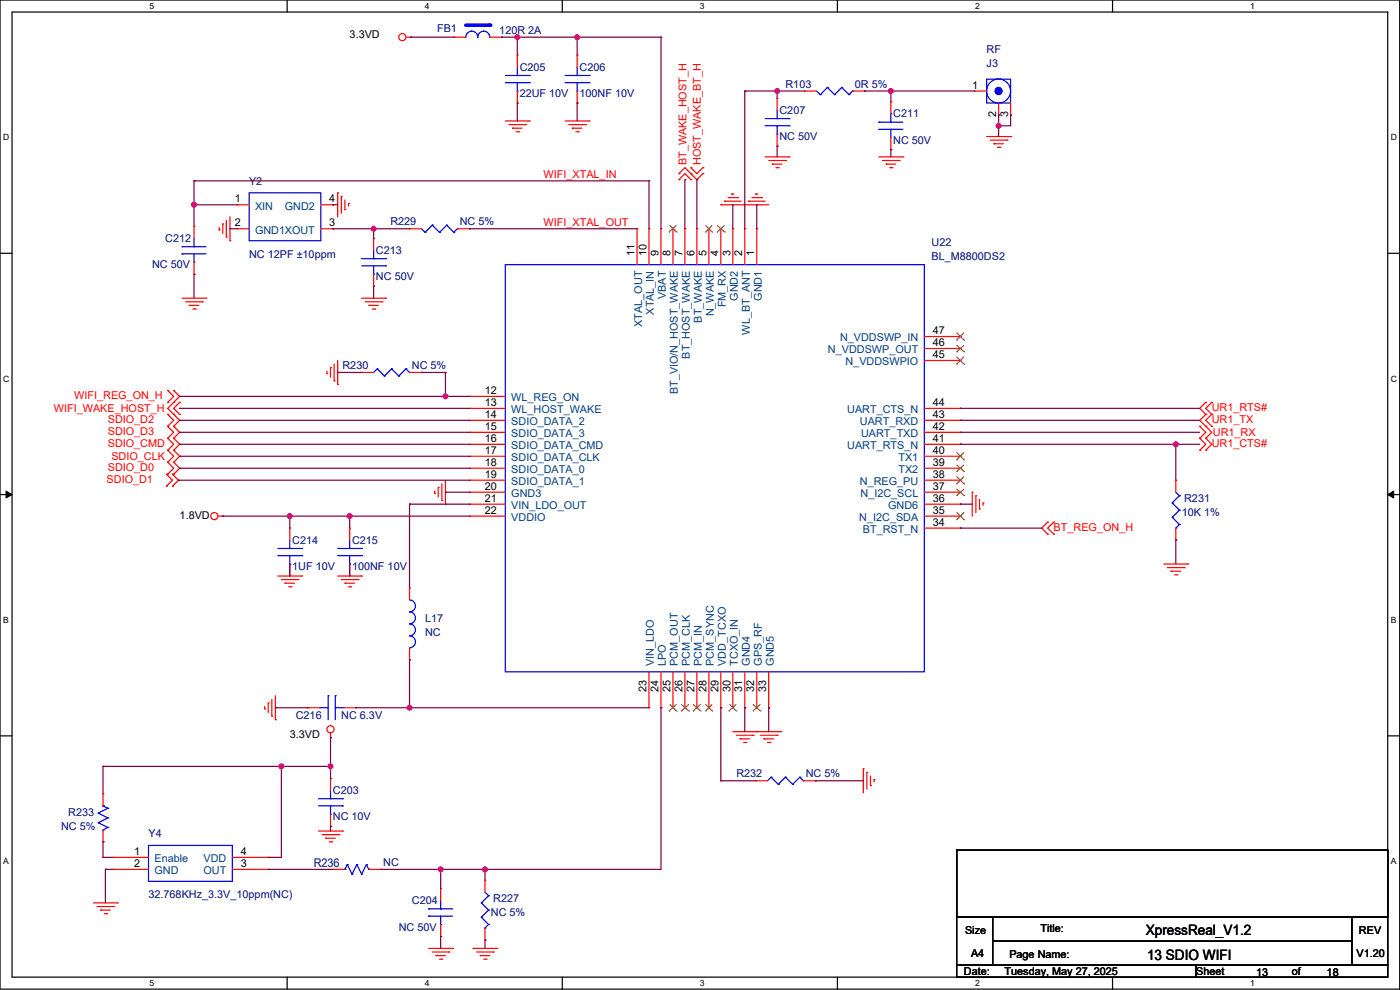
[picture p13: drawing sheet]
<svg xmlns="http://www.w3.org/2000/svg" width="594mm" height="420mm" viewBox="0 0 594 420" stroke-linecap="round" stroke-linejoin="round" font-family="sans-serif">
<defs><g id="words">
<g font-size="6.1">
<text x="486.2" y="396.7">XpressReal_V1.2</text>
<text x="486.7" y="407.4">13 SDIO WIFI</text>
</g>
<text font-size="5.1" fill="#000080" x="133.1" y="367.8">R236</text>
<g font-size="4.6">
<text x="148.4" y="16.3">3.3VD</text>
<text x="412.5" y="37.6">1</text>
<text x="422.7" y="49.8" transform="rotate(-90 422.7 49.8)">2</text>
<text x="427.7" y="49.8" transform="rotate(-90 427.7 49.8)">3</text>
<text x="99.6" y="85.9">1</text>
<text x="139.7" y="85.9">4</text>
<text x="99.6" y="96">2</text>
<text x="139.7" y="96">3</text>
<text x="269.2" y="108.7" transform="rotate(-90 269.2 108.7)">11</text>
<text x="274.3" y="108.7" transform="rotate(-90 274.3 108.7)">10</text>
<text x="279.4" y="108.7" transform="rotate(-90 279.4 108.7)">9</text>
<text x="284.5" y="108.7" transform="rotate(-90 284.5 108.7)">8</text>
<text x="289.6" y="108.7" transform="rotate(-90 289.6 108.7)">7</text>
<text x="294.6" y="108.7" transform="rotate(-90 294.6 108.7)">6</text>
<text x="299.7" y="108.7" transform="rotate(-90 299.7 108.7)">5</text>
<text x="304.8" y="108.7" transform="rotate(-90 304.8 108.7)">4</text>
<text x="309.9" y="108.7" transform="rotate(-90 309.9 108.7)">3</text>
<text x="315" y="108.7" transform="rotate(-90 315 108.7)">2</text>
<text x="320" y="108.7" transform="rotate(-90 320 108.7)">1</text>
<text x="395.7" y="141.7">47</text>
<text x="395.7" y="146.8">46</text>
<text x="395.7" y="151.9">45</text>
<text x="205.7" y="167.1">12</text>
<text x="205.7" y="172.2">13</text>
<text x="395.7" y="172.2">44</text>
<text x="205.7" y="177.3">14</text>
<text x="395.7" y="177.3">43</text>
<text x="205.7" y="182.4">15</text>
<text x="395.7" y="182.4">42</text>
<text x="205.7" y="187.4">16</text>
<text x="395.7" y="187.4">41</text>
<text x="205.7" y="197.6">18</text>
<text x="205.7" y="192.5">17</text>
<text x="395.7" y="197.6">39</text>
<text x="395.7" y="192.5">40</text>
<text x="205.7" y="202.7">19</text>
<text x="395.7" y="202.7">38</text>
<text x="205.7" y="207.8">20</text>
<text x="395.7" y="207.8">37</text>
<text x="205.7" y="212.9">21</text>
<text x="395.7" y="212.9">36</text>
<text x="76.2" y="220">1.8VD</text>
<text x="205.7" y="217.9">22</text>
<text x="395.7" y="217.9">35</text>
<text x="395.7" y="223">34</text>
<text x="274.3" y="293.7" transform="rotate(-90 274.3 293.7)">23</text>
<text x="279.4" y="293.7" transform="rotate(-90 279.4 293.7)">24</text>
<text x="284.5" y="293.7" transform="rotate(-90 284.5 293.7)">25</text>
<text x="289.6" y="293.7" transform="rotate(-90 289.6 293.7)">26</text>
<text x="294.6" y="293.7" transform="rotate(-90 294.6 293.7)">27</text>
<text x="299.7" y="293.7" transform="rotate(-90 299.7 293.7)">28</text>
<text x="304.8" y="293.7" transform="rotate(-90 304.8 293.7)">29</text>
<text x="309.9" y="293.7" transform="rotate(-90 309.9 293.7)">30</text>
<text x="315" y="293.7" transform="rotate(-90 315 293.7)">31</text>
<text x="320" y="293.7" transform="rotate(-90 320 293.7)">32</text>
<text x="325.1" y="293.7" transform="rotate(-90 325.1 293.7)">33</text>
<text x="123" y="313">3.3VD</text>
<text x="56.9" y="362.7">1</text>
<text x="102.1" y="362.7">4</text>
<text x="56.9" y="367.8">2</text>
<text x="102.1" y="367.8">3</text>
<text x="441.5" y="395.3">Title:</text>
<text x="409.5" y="396.3">Size</text>
<text x="576.6" y="396.3">REV</text>
<text x="412" y="406">A4</text>
<text x="428.3" y="406.5">Page Name:</text>
<text x="575.6" y="406">V1.20</text>
<text x="409" y="413.6">Date:</text>
<text x="426.2" y="413.6">Tuesday, May 27, 2025</text>
<text x="507.5" y="413.6">Sheet</text>
<text x="548.1" y="413.6">of</text>
<text x="532.9" y="414.1">13</text>
<text x="562.9" y="414.1">18</text>
</g>
<g font-size="4.6" fill="#000080">
<text x="185.4" y="13.8">FB1</text>
<text x="211.9" y="14.3">120R 2A</text>
<text x="418.6" y="22.4">RF</text>
<text x="418.6" y="28.5">J3</text>
<text x="220.5" y="30">C205</text>
<text x="245.9" y="30">C206</text>
<text x="220.5" y="41.2">22UF 10V</text>
<text x="245.9" y="41.2">100NF 10V</text>
<text x="333.3" y="37.1">R103</text>
<text x="362.7" y="37.1">0R 5%</text>
<text x="330.7" y="48.3">C207</text>
<text x="379" y="49.8">C211</text>
<text x="330.7" y="59.5">NC 50V</text>
<text x="379" y="61">NC 50V</text>
<text x="105.7" y="78.3">Y2</text>
<text x="165.6" y="95.6">R229</text>
<text x="195.1" y="95.6">NC 5%</text>
<text x="70.1" y="102.7">C212</text>
<text x="159.5" y="107.8">C213</text>
<text x="395.2" y="104.2">U22</text>
<text x="64.5" y="113.9">NC 50V</text>
<text x="105.7" y="109.3">NC 12PF ±10ppm</text>
<text x="395.2" y="110.3">BL_M8800DS2</text>
<text x="159.5" y="118.9">NC 50V</text>
<text x="145.3" y="156.5">R230</text>
<text x="174.8" y="156.5">NC 5%</text>
<text x="502.4" y="212.9">R231</text>
<text x="501.4" y="219">10K 1%</text>
<text x="124" y="230.7">C214</text>
<text x="149.4" y="230.7">C215</text>
<text x="124" y="241.9">1UF 10V</text>
<text x="149.4" y="241.9">100NF 10V</text>
<text x="180.4" y="263.7">L17</text>
<text x="180.4" y="269.8">NC</text>
<text x="125.5" y="304.9">C216</text>
<text x="144.8" y="304.9">NC 6.3V</text>
<text x="312.4" y="329.8">R232</text>
<text x="341.9" y="329.8">NC 5%</text>
<text x="141.2" y="336.9">C203</text>
<text x="29" y="346">R233</text>
<text x="25.9" y="352.1">NC 5%</text>
<text x="141.2" y="348">NC 10V</text>
<text x="63" y="355.2">Y4</text>
<text x="162.6" y="367.3">NC</text>
<text x="63" y="381.1">32.768KHz_3.3V_10ppm(NC)</text>
<text x="174.8" y="383.6">C204</text>
<text x="209.3" y="382.6">R227</text>
<text x="208.3" y="388.7">NC 5%</text>
<text x="169.2" y="394.8">NC 50V</text>
</g>
<g font-size="4.6" fill="#f00">
<text x="291.3" y="70.1" transform="rotate(-90 291.3 70.1)">BT_WAKE_HOST_H</text>
<text x="297.3" y="70.1" transform="rotate(-90 297.3 70.1)">HOST_WAKE_BT_H</text>
<text x="230.6" y="75.6">WIFI_XTAL_IN</text>
<text x="230.6" y="95.9">WIFI_XTAL_OUT</text>
<text x="31.5" y="169.2">WIFI_REG_ON_H</text>
<text x="22.9" y="174.8">WIFI_WAKE_HOST_H</text>
<text x="45.7" y="179.4">SDIO_D2</text>
<text x="514.1" y="179.4">UR1_TX</text>
<text x="514.1" y="174.3">UR1_RTS#</text>
<text x="45.7" y="184.5">SDIO_D3</text>
<text x="514.6" y="185">UR1_RX</text>
<text x="45.7" y="189.5">SDIO_CMD</text>
<text x="514.1" y="189.5">UR1_CTS#</text>
<text x="47.3" y="195.1">SDIO_CLK</text>
<text x="45.7" y="199.7">SDIO_D0</text>
<text x="45.2" y="204.8">SDIO_D1</text>
<text x="447.1" y="225.1">BT_REG_ON_H</text>
</g>
<g font-size="4.6" fill="#004080">
<text x="108.2" y="88.9">XIN</text>
<text x="120.8" y="88.9">GND2</text>
<text x="108.2" y="99.1">GND1XOUT</text>
<text x="282.6" y="126.9" transform="rotate(-90 282.6 126.9)">VBAT</text>
<text x="308" y="130.4" transform="rotate(-90 308 130.4)">FM_RX</text>
<text x="313" y="127.6" transform="rotate(-90 313 127.6)">GND2</text>
<text x="323.2" y="127.6" transform="rotate(-90 323.2 127.6)">GND1</text>
<text x="277.5" y="133.5" transform="rotate(-90 277.5 133.5)">XTAL_IN</text>
<text x="297.8" y="136.8" transform="rotate(-90 297.8 136.8)">BT_WAKE</text>
<text x="302.9" y="134.3" transform="rotate(-90 302.9 134.3)">N_WAKE</text>
<text x="272.4" y="138.6" transform="rotate(-90 272.4 138.6)">XTAL_OUT</text>
<text x="318.1" y="141.9" transform="rotate(-90 318.1 141.9)">WL_BT_ANT</text>
<text x="351.3" y="149.9">N_VDDSWP_OUT</text>
<text x="356.4" y="144.8">N_VDDSWP_IN</text>
<text x="292.7" y="152.2" transform="rotate(-90 292.7 152.2)">BT_HOST_WAKE</text>
<text x="358.7" y="155">N_VDDSWPIO</text>
<text x="287.6" y="167.2" transform="rotate(-90 287.6 167.2)">BT_VIO/N_HOST_WAKE</text>
<text x="216.9" y="170.2">WL_REG_ON</text>
<text x="216.9" y="175.3">WL_HOST_WAKE</text>
<text x="359.5" y="175.3">UART_CTS_N</text>
<text x="216.9" y="180.4">SDIO_DATA_2</text>
<text x="216.9" y="185.5">SDIO_DATA_3</text>
<text x="364.8" y="180.4">UART_RXD</text>
<text x="365.4" y="185.5">UART_TXD</text>
<text x="216.9" y="190.5">SDIO_DATA_CMD</text>
<text x="359.5" y="190.5">UART_RTS_N</text>
<text x="216.9" y="195.6">SDIO_DATA_CLK</text>
<text x="381.2" y="195.6">TX1</text>
<text x="216.9" y="200.7">SDIO_DATA_0</text>
<text x="381.2" y="200.7">TX2</text>
<text x="216.9" y="205.8">SDIO_DATA_1</text>
<text x="364.8" y="205.8">N_REG_PU</text>
<text x="216.9" y="210.9">GND3</text>
<text x="216.9" y="215.9">VIN_LDO_OUT</text>
<text x="365.1" y="210.9">N_I2C_SCL</text>
<text x="376.9" y="215.9">GND6</text>
<text x="216.9" y="221">VDDIO</text>
<text x="364.6" y="221">N_I2C_SDA</text>
<text x="366.1" y="226.1">BT_RST_N</text>
<text x="277.5" y="282.5" transform="rotate(-90 277.5 282.5)">VIN_LDO</text>
<text x="282.6" y="282.5" transform="rotate(-90 282.6 282.5)">LPO</text>
<text x="287.6" y="282.5" transform="rotate(-90 287.6 282.5)">PCM_OUT</text>
<text x="292.7" y="282.5" transform="rotate(-90 292.7 282.5)">PCM_CLK</text>
<text x="297.8" y="282.5" transform="rotate(-90 297.8 282.5)">PCM_IN</text>
<text x="302.9" y="282.5" transform="rotate(-90 302.9 282.5)">PCM_SYNC</text>
<text x="308" y="282.5" transform="rotate(-90 308 282.5)">VDD_TCXO</text>
<text x="313" y="282.5" transform="rotate(-90 313 282.5)">TCXO_IN</text>
<text x="318.1" y="282.5" transform="rotate(-90 318.1 282.5)">GND4</text>
<text x="323.2" y="282.5" transform="rotate(-90 323.2 282.5)">GPS_RF</text>
<text x="328.3" y="282.5" transform="rotate(-90 328.3 282.5)">GND5</text>
<text x="65.6" y="365.8">Enable</text>
<text x="86.3" y="365.8">VDD</text>
<text x="65.6" y="370.9">GND</text>
<text x="86.3" y="370.9">OUT</text>
</g>
<g font-size="3.6">
<text x="63.5" y="3.8">5</text>
<text x="180.2" y="3.8">4</text>
<text x="296.9" y="3.8">3</text>
<text x="413.7" y="3.8">2</text>
<text x="530.4" y="3.8">1</text>
<text x="1.3" y="59.5">D</text>
<text x="590.1" y="59.5">D</text>
<text x="1.3" y="161.9">C</text>
<text x="590.1" y="161.9">C</text>
<text x="1.3" y="264.3">B</text>
<text x="590.1" y="264.3">B</text>
<text x="1.3" y="366.6">A</text>
<text x="590.1" y="366.6">A</text>
<text x="63.5" y="418.3">5</text>
<text x="180.2" y="418.3">4</text>
<text x="296.9" y="418.3">3</text>
<text x="413.7" y="418.3">2</text>
<text x="530.4" y="418.3">1</text>
</g>
</g></defs>
<path d="M0 0h593.9v419.6h-593.9zM5.1 5.1h583.7v409.4h-583.7z" fill="none" stroke="#000" stroke-width=".51"/>
<g fill="#fff">
<path d="M63.5 .5h2v4.1h-2z"/>
<path d="M63.5 415.1h2v4h-2z"/>
</g>
<path d="M121.8 0v5.1M121.8 414.5v5.1" fill="none" stroke="#000" stroke-width=".51"/>
<g fill="#fff">
<path d="M180.2 .5h2v4.1h-2z"/>
<path d="M180.2 415.1h2v4h-2z"/>
</g>
<path d="M238.6 0v5.1M238.6 414.5v5.1" fill="none" stroke="#000" stroke-width=".51"/>
<g fill="#fff">
<path d="M296.9 .5h2.1v4.1h-2.1z"/>
<path d="M296.9 415.1h2.1v4h-2.1z"/>
</g>
<path d="M355.3 0v5.1M355.3 414.5v5.1" fill="none" stroke="#000" stroke-width=".51"/>
<g fill="#fff">
<path d="M413.7 .5h2v4.1h-2z"/>
<path d="M413.7 415.1h2v4h-2z"/>
</g>
<path d="M472 0v5.1M472 414.5v5.1" fill="none" stroke="#000" stroke-width=".51"/>
<g fill="#fff">
<path d="M530.4 .5h2v4.1h-2z"/>
<path d="M530.4 415.1h2v4h-2z"/>
<path d="M1.3 56.3h2.6v4h-2.6z"/>
<path d="M590.1 56.3h2.6v4h-2.6z"/>
<path d="M1.3 158.6h2.6v4.1h-2.6z"/>
<path d="M590.1 158.6h2.6v4.1h-2.6z"/>
</g>
<path d="M0 107.5h5.1M588.8 107.5h5.1" fill="none" stroke="#000" stroke-width=".51"/>
<g fill="#fff">
<path d="M1.3 261h2.4v4.1h-2.4z"/>
<path d="M590.1 261h2.4v4.1h-2.4z"/>
</g>
<path d="M0 209.8h5.1M588.8 209.8h5.1" fill="none" stroke="#000" stroke-width=".51"/>
<path d="M2.6 208.3l2.5 1.5-2.5 1.5zM588.8 209.8l2.5-1.5v3z" fill="#000" stroke="#000" stroke-width=".42"/>
<g fill="#fff">
<path d="M1.3 363.4h2.4v4h-2.4z"/>
<path d="M590.1 363.4h2.4v4h-2.4z"/>
</g>
<path d="M0 312.2h5.1M588.8 312.2h5.1" fill="none" stroke="#000" stroke-width=".51"/>
<path d="M324.6 66.6h10.2" fill="none" stroke="#f00" stroke-width=".51"/>
<circle cx="334.8" cy="66.6" r=".25" fill="#f00"/>
<path d="M326.2 68.1h7.1" fill="none" stroke="#f00" stroke-width=".51"/>
<circle cx="333.3" cy="68.1" r=".25" fill="#f00"/>
<path d="M327.7 69.6h4" fill="none" stroke="#f00" stroke-width=".51"/>
<circle cx="327.7" cy="69.6" r=".25" fill="#f00"/>
<path d="M329.2 71.1h1" fill="none" stroke="#f00" stroke-width=".51"/>
<circle cx="330.2" cy="71.1" r=".25" fill="#f00"/>
<path d="M372.9 66.6h10.2" fill="none" stroke="#f00" stroke-width=".51"/>
<circle cx="383.1" cy="66.6" r=".25" fill="#f00"/>
<path d="M374.4 68.1h7.1" fill="none" stroke="#f00" stroke-width=".51"/>
<circle cx="381.5" cy="68.1" r=".25" fill="#f00"/>
<path d="M375.9 69.6h4.1" fill="none" stroke="#f00" stroke-width=".51"/>
<circle cx="375.9" cy="69.6" r=".25" fill="#f00"/>
<path d="M377.5 71.1h1" fill="none" stroke="#f00" stroke-width=".51"/>
<circle cx="378.5" cy="71.1" r=".25" fill="#f00"/>
<path d="M418.6 57.9h10.2" fill="none" stroke="#f00" stroke-width=".51"/>
<circle cx="428.8" cy="57.9" r=".25" fill="#f00"/>
<path d="M420.1 59.5h7.1" fill="none" stroke="#f00" stroke-width=".51"/>
<circle cx="427.2" cy="59.5" r=".25" fill="#f00"/>
<path d="M421.7 61h4" fill="none" stroke="#f00" stroke-width=".51"/>
<circle cx="421.7" cy="61" r=".25" fill="#f00"/>
<path d="M423.2 62.5h1" fill="none" stroke="#f00" stroke-width=".51"/>
<circle cx="424.2" cy="62.5" r=".25" fill="#f00"/>
<path d="M143.3 81.8v10.2" fill="none" stroke="#f00" stroke-width=".51"/>
<circle cx="143.3" cy="81.8" r=".25" fill="#f00"/>
<path d="M144.8 83.3v7.1" fill="none" stroke="#f00" stroke-width=".51"/>
<circle cx="144.8" cy="83.3" r=".25" fill="#f00"/>
<path d="M146.3 84.9v4" fill="none" stroke="#f00" stroke-width=".51"/>
<circle cx="146.3" cy="88.9" r=".25" fill="#f00"/>
<path d="M147.8 86.4v1" fill="none" stroke="#f00" stroke-width=".51"/>
<circle cx="147.8" cy="86.4" r=".25" fill="#f00"/>
<path d="M97.6 92v10.1" fill="none" stroke="#f00" stroke-width=".51"/>
<circle cx="97.6" cy="102.1" r=".25" fill="#f00"/>
<path d="M96 93.5v7.1" fill="none" stroke="#f00" stroke-width=".51"/>
<circle cx="96" cy="100.6" r=".25" fill="#f00"/>
<path d="M94.5 95v4.1" fill="none" stroke="#f00" stroke-width=".51"/>
<circle cx="94.5" cy="95" r=".25" fill="#f00"/>
<path d="M93 96.5v1.1" fill="none" stroke="#f00" stroke-width=".51"/>
<circle cx="93" cy="97.6" r=".25" fill="#f00"/>
<path d="M172.2 15.8h2.1" fill="none" stroke="#f00" stroke-width=".51"/>
<circle cx="174.3" cy="15.8" r=".25" fill="#f00"/>
<g fill="none" stroke="#f00" stroke-width=".51">
<path d="M77.2 126.5h10.2"/>
<circle cx="170.7" cy="15.8" r="1.51"/>
</g>
<circle cx="87.4" cy="126.5" r=".25" fill="#f00"/>
<path d="M78.8 128h7.1" fill="none" stroke="#f00" stroke-width=".51"/>
<circle cx="85.9" cy="128" r=".25" fill="#f00"/>
<path d="M80.3 129.6h4" fill="none" stroke="#f00" stroke-width=".51"/>
<circle cx="80.3" cy="129.6" r=".25" fill="#f00"/>
<path d="M81.8 131.1h1" fill="none" stroke="#f00" stroke-width=".51"/>
<circle cx="82.8" cy="131.1" r=".25" fill="#f00"/>
<path d="M153.4 126.5h10.2" fill="none" stroke="#f00" stroke-width=".51"/>
<circle cx="163.6" cy="126.5" r=".25" fill="#f00"/>
<path d="M155 128h7.1" fill="none" stroke="#f00" stroke-width=".51"/>
<circle cx="162.1" cy="128" r=".25" fill="#f00"/>
<path d="M156.5 129.6h4" fill="none" stroke="#f00" stroke-width=".51"/>
<circle cx="156.5" cy="129.6" r=".25" fill="#f00"/>
<path d="M158 131.1h1" fill="none" stroke="#f00" stroke-width=".51"/>
<circle cx="159" cy="131.1" r=".25" fill="#f00"/>
<path d="M214.4 51.3h10.2" fill="none" stroke="#f00" stroke-width=".51"/>
<circle cx="224.6" cy="51.3" r=".25" fill="#f00"/>
<path d="M215.9 52.9h7.1" fill="none" stroke="#f00" stroke-width=".51"/>
<circle cx="223" cy="52.9" r=".25" fill="#f00"/>
<path d="M217.4 54.4h4.1" fill="none" stroke="#f00" stroke-width=".51"/>
<circle cx="217.4" cy="54.4" r=".25" fill="#f00"/>
<path d="M219 55.9h1" fill="none" stroke="#f00" stroke-width=".51"/>
<circle cx="220" cy="55.9" r=".25" fill="#f00"/>
<path d="M239.8 51.3h10.2" fill="none" stroke="#f00" stroke-width=".51"/>
<circle cx="250" cy="51.3" r=".25" fill="#f00"/>
<path d="M241.3 52.9h7.1" fill="none" stroke="#f00" stroke-width=".51"/>
<circle cx="248.4" cy="52.9" r=".25" fill="#f00"/>
<path d="M242.8 54.4h4.1" fill="none" stroke="#f00" stroke-width=".51"/>
<circle cx="242.8" cy="54.4" r=".25" fill="#f00"/>
<path d="M244.4 55.9h1" fill="none" stroke="#f00" stroke-width=".51"/>
<circle cx="245.4" cy="55.9" r=".25" fill="#f00"/>
<path d="M412.5 208.8v10.2" fill="none" stroke="#f00" stroke-width=".51"/>
<circle cx="412.5" cy="208.8" r=".25" fill="#f00"/>
<path d="M414 210.3v7.1" fill="none" stroke="#f00" stroke-width=".51"/>
<circle cx="414" cy="210.3" r=".25" fill="#f00"/>
<path d="M415.6 211.9v4" fill="none" stroke="#f00" stroke-width=".51"/>
<circle cx="415.6" cy="215.9" r=".25" fill="#f00"/>
<path d="M417.1 213.4v1" fill="none" stroke="#f00" stroke-width=".51"/>
<circle cx="417.1" cy="213.4" r=".25" fill="#f00"/>
<path d="M316 86.9h10.2" fill="none" stroke="#f00" stroke-width=".51"/>
<circle cx="316" cy="86.9" r=".25" fill="#f00"/>
<path d="M317.5 85.4h7.1" fill="none" stroke="#f00" stroke-width=".51"/>
<circle cx="317.5" cy="85.4" r=".25" fill="#f00"/>
<path d="M319 83.8h4.1" fill="none" stroke="#f00" stroke-width=".51"/>
<circle cx="323.1" cy="83.8" r=".25" fill="#f00"/>
<path d="M320.6 82.3h1" fill="none" stroke="#f00" stroke-width=".51"/>
<circle cx="320.6" cy="82.3" r=".25" fill="#f00"/>
<path d="M305.8 86.9h10.2" fill="none" stroke="#f00" stroke-width=".51"/>
<circle cx="305.8" cy="86.9" r=".25" fill="#f00"/>
<path d="M307.4 85.4h7.1" fill="none" stroke="#f00" stroke-width=".51"/>
<circle cx="307.4" cy="85.4" r=".25" fill="#f00"/>
<path d="M308.9 83.8h4" fill="none" stroke="#f00" stroke-width=".51"/>
<circle cx="312.9" cy="83.8" r=".25" fill="#f00"/>
<path d="M310.4 82.3h1" fill="none" stroke="#f00" stroke-width=".51"/>
<circle cx="310.4" cy="82.3" r=".25" fill="#f00"/>
<path d="M117.9 244.4h10.1" fill="none" stroke="#f00" stroke-width=".51"/>
<circle cx="128" cy="244.4" r=".25" fill="#f00"/>
<path d="M119.4 245.9h7.1" fill="none" stroke="#f00" stroke-width=".51"/>
<circle cx="126.5" cy="245.9" r=".25" fill="#f00"/>
<path d="M120.9 247.4h4.1" fill="none" stroke="#f00" stroke-width=".51"/>
<circle cx="120.9" cy="247.4" r=".25" fill="#f00"/>
<path d="M122.4 248.9h1.1" fill="none" stroke="#f00" stroke-width=".51"/>
<circle cx="123.5" cy="248.9" r=".25" fill="#f00"/>
<path d="M143.3 244.4h10.1" fill="none" stroke="#f00" stroke-width=".51"/>
<circle cx="153.4" cy="244.4" r=".25" fill="#f00"/>
<path d="M144.8 245.9h7.1" fill="none" stroke="#f00" stroke-width=".51"/>
<circle cx="151.9" cy="245.9" r=".25" fill="#f00"/>
<path d="M146.3 247.4h4.1" fill="none" stroke="#f00" stroke-width=".51"/>
<circle cx="146.3" cy="247.4" r=".25" fill="#f00"/>
<path d="M147.8 248.9h1.1" fill="none" stroke="#f00" stroke-width=".51"/>
<circle cx="148.9" cy="248.9" r=".25" fill="#f00"/>
<path d="M189 203.7v10.2" fill="none" stroke="#f00" stroke-width=".51"/>
<circle cx="189" cy="213.9" r=".25" fill="#f00"/>
<path d="M187.5 205.3v7.1" fill="none" stroke="#f00" stroke-width=".51"/>
<circle cx="187.5" cy="212.4" r=".25" fill="#f00"/>
<path d="M185.9 206.8v4" fill="none" stroke="#f00" stroke-width=".51"/>
<circle cx="185.9" cy="206.8" r=".25" fill="#f00"/>
<path d="M184.4 208.3v1" fill="none" stroke="#f00" stroke-width=".51"/>
<circle cx="184.4" cy="209.3" r=".25" fill="#f00"/>
<path d="M310.9 310.4h10.2" fill="none" stroke="#f00" stroke-width=".51"/>
<circle cx="321.1" cy="310.4" r=".25" fill="#f00"/>
<path d="M312.4 311.9h7.2" fill="none" stroke="#f00" stroke-width=".51"/>
<circle cx="319.6" cy="311.9" r=".25" fill="#f00"/>
<path d="M314 313.5h4" fill="none" stroke="#f00" stroke-width=".51"/>
<circle cx="314" cy="313.5" r=".25" fill="#f00"/>
<path d="M315.5 315h1" fill="none" stroke="#f00" stroke-width=".51"/>
<circle cx="316.5" cy="315" r=".25" fill="#f00"/>
<path d="M321.1 310.4h10.1" fill="none" stroke="#f00" stroke-width=".51"/>
<circle cx="331.2" cy="310.4" r=".25" fill="#f00"/>
<path d="M322.6 311.9h7.1" fill="none" stroke="#f00" stroke-width=".51"/>
<circle cx="329.7" cy="311.9" r=".25" fill="#f00"/>
<path d="M324.1 313.5h4.1" fill="none" stroke="#f00" stroke-width=".51"/>
<circle cx="324.1" cy="313.5" r=".25" fill="#f00"/>
<path d="M325.6 315h1.1" fill="none" stroke="#f00" stroke-width=".51"/>
<circle cx="326.7" cy="315" r=".25" fill="#f00"/>
<path d="M116.9 295.2v10.1" fill="none" stroke="#f00" stroke-width=".51"/>
<circle cx="116.9" cy="305.3" r=".25" fill="#f00"/>
<path d="M115.3 296.7v7.1" fill="none" stroke="#f00" stroke-width=".51"/>
<circle cx="115.3" cy="303.8" r=".25" fill="#f00"/>
<path d="M113.8 298.2v4.1" fill="none" stroke="#f00" stroke-width=".51"/>
<circle cx="113.8" cy="298.2" r=".25" fill="#f00"/>
<path d="M112.3 299.7v1.1" fill="none" stroke="#f00" stroke-width=".51"/>
<circle cx="112.3" cy="300.8" r=".25" fill="#f00"/>
<path d="M366.3 326.2v10.1" fill="none" stroke="#f00" stroke-width=".51"/>
<circle cx="366.3" cy="326.2" r=".25" fill="#f00"/>
<path d="M367.8 327.7v7.1" fill="none" stroke="#f00" stroke-width=".51"/>
<circle cx="367.8" cy="327.7" r=".25" fill="#f00"/>
<path d="M369.3 329.2v4.1" fill="none" stroke="#f00" stroke-width=".51"/>
<circle cx="369.3" cy="333.3" r=".25" fill="#f00"/>
<path d="M370.9 330.7v1" fill="none" stroke="#f00" stroke-width=".51"/>
<circle cx="370.9" cy="330.7" r=".25" fill="#f00"/>
<path d="M493.8 239.3h10.2" fill="none" stroke="#f00" stroke-width=".51"/>
<circle cx="504" cy="239.3" r=".25" fill="#f00"/>
<path d="M495.3 240.8h7.1" fill="none" stroke="#f00" stroke-width=".51"/>
<circle cx="502.4" cy="240.8" r=".25" fill="#f00"/>
<path d="M496.8 242.3h4.1" fill="none" stroke="#f00" stroke-width=".51"/>
<circle cx="496.8" cy="242.3" r=".25" fill="#f00"/>
<path d="M498.4 243.9h1" fill="none" stroke="#f00" stroke-width=".51"/>
<circle cx="499.4" cy="243.9" r=".25" fill="#f00"/>
<path d="M143.3 152.9v10.2" fill="none" stroke="#f00" stroke-width=".51"/>
<circle cx="143.3" cy="163.1" r=".25" fill="#f00"/>
<path d="M141.8 154.5v7.1" fill="none" stroke="#f00" stroke-width=".51"/>
<circle cx="141.8" cy="161.6" r=".25" fill="#f00"/>
<path d="M140.2 156v4" fill="none" stroke="#f00" stroke-width=".51"/>
<circle cx="140.2" cy="156" r=".25" fill="#f00"/>
<path d="M138.7 157.5v1" fill="none" stroke="#f00" stroke-width=".51"/>
<circle cx="138.7" cy="158.5" r=".25" fill="#f00"/>
<path d="M92.5 219h2" fill="none" stroke="#f00" stroke-width=".51"/>
<circle cx="94.5" cy="219" r=".25" fill="#f00"/>
<g fill="none" stroke="#f00" stroke-width=".51">
<path d="M39.6 383.1h10.2"/>
<circle cx="90.9" cy="219" r="1.51"/>
</g>
<circle cx="49.8" cy="383.1" r=".25" fill="#f00"/>
<path d="M41.2 384.6h7.1" fill="none" stroke="#f00" stroke-width=".51"/>
<circle cx="48.3" cy="384.6" r=".25" fill="#f00"/>
<path d="M42.7 386.1h4.1" fill="none" stroke="#f00" stroke-width=".51"/>
<circle cx="42.7" cy="386.1" r=".25" fill="#f00"/>
<path d="M44.2 387.6h1" fill="none" stroke="#f00" stroke-width=".51"/>
<circle cx="45.2" cy="387.6" r=".25" fill="#f00"/>
<path d="M181.9 402.4h10.1" fill="none" stroke="#f00" stroke-width=".51"/>
<circle cx="192" cy="402.4" r=".25" fill="#f00"/>
<path d="M183.4 403.9h7.1" fill="none" stroke="#f00" stroke-width=".51"/>
<circle cx="190.5" cy="403.9" r=".25" fill="#f00"/>
<path d="M184.9 405.4h4.1" fill="none" stroke="#f00" stroke-width=".51"/>
<circle cx="184.9" cy="405.4" r=".25" fill="#f00"/>
<path d="M186.5 406.9h1" fill="none" stroke="#f00" stroke-width=".51"/>
<circle cx="187.5" cy="406.9" r=".25" fill="#f00"/>
<path d="M135.1 352.6h10.2" fill="none" stroke="#f00" stroke-width=".51"/>
<circle cx="145.3" cy="352.6" r=".25" fill="#f00"/>
<path d="M136.7 354.1h7.1" fill="none" stroke="#f00" stroke-width=".51"/>
<circle cx="143.8" cy="354.1" r=".25" fill="#f00"/>
<path d="M138.2 355.6h4.1" fill="none" stroke="#f00" stroke-width=".51"/>
<circle cx="138.2" cy="355.6" r=".25" fill="#f00"/>
<path d="M139.7 357.1h1" fill="none" stroke="#f00" stroke-width=".51"/>
<circle cx="140.7" cy="357.1" r=".25" fill="#f00"/>
<path d="M140.2 310.9v2" fill="none" stroke="#f00" stroke-width=".51"/>
<circle cx="140.2" cy="312.9" r=".25" fill="#f00"/>
<g fill="none" stroke="#f00" stroke-width=".51">
<path d="M200.7 402.4h10.1"/>
<circle cx="140.2" cy="309.4" r="1.51"/>
</g>
<circle cx="210.8" cy="402.4" r=".25" fill="#f00"/>
<path d="M202.2 403.9h7.1" fill="none" stroke="#f00" stroke-width=".51"/>
<circle cx="209.3" cy="403.9" r=".25" fill="#f00"/>
<path d="M203.7 405.4h4.1" fill="none" stroke="#f00" stroke-width=".51"/>
<circle cx="203.7" cy="405.4" r=".25" fill="#f00"/>
<path d="M205.3 406.9h1" fill="none" stroke="#f00" stroke-width=".51"/>
<circle cx="206.3" cy="406.9" r=".25" fill="#f00"/>
<path d="M290.6 71.1l2.5 2.6" fill="none" stroke="#f00" stroke-width=".51"/>
<circle cx="293.1" cy="73.7" r=".25" fill="#f00"/>
<path d="M290.6 71.1l-2.5 2.6" fill="none" stroke="#f00" stroke-width=".51"/>
<circle cx="288.1" cy="73.7" r=".25" fill="#f00"/>
<path d="M290.6 73.7l2.5 2.5" fill="none" stroke="#f00" stroke-width=".51"/>
<circle cx="293.1" cy="76.2" r=".25" fill="#f00"/>
<path d="M290.6 73.7l-2.5 2.5" fill="none" stroke="#f00" stroke-width=".51"/>
<circle cx="288.1" cy="76.2" r=".25" fill="#f00"/>
<path d="M293.1 73.7l2.6 2.5" fill="none" stroke="#f00" stroke-width=".51"/>
<circle cx="293.1" cy="73.7" r=".25" fill="#f00"/>
<path d="M298.2 73.7l-2.5 2.5" fill="none" stroke="#f00" stroke-width=".51"/>
<circle cx="298.2" cy="73.7" r=".25" fill="#f00"/>
<path d="M298.2 71.1l-2.5 2.6" fill="none" stroke="#f00" stroke-width=".51"/>
<circle cx="298.2" cy="71.1" r=".25" fill="#f00"/>
<path d="M293.1 71.1l2.6 2.6" fill="none" stroke="#f00" stroke-width=".51"/>
<circle cx="293.1" cy="71.1" r=".25" fill="#f00"/>
<path d="M76.2 193.6l-2.5 2.5" fill="none" stroke="#f00" stroke-width=".51"/>
<circle cx="73.7" cy="196.1" r=".25" fill="#f00"/>
<path d="M73.7 191l2.5 2.6" fill="none" stroke="#f00" stroke-width=".51"/>
<circle cx="73.7" cy="191" r=".25" fill="#f00"/>
<path d="M71.1 191l2.6 2.6" fill="none" stroke="#f00" stroke-width=".51"/>
<circle cx="71.1" cy="191" r=".25" fill="#f00"/>
<path d="M73.7 193.6l-2.6 2.5" fill="none" stroke="#f00" stroke-width=".51"/>
<circle cx="71.1" cy="196.1" r=".25" fill="#f00"/>
<path d="M509 178.3l2.6 2.6" fill="none" stroke="#f00" stroke-width=".51"/>
<circle cx="511.6" cy="180.9" r=".25" fill="#f00"/>
<path d="M511.6 175.8l-2.6 2.5" fill="none" stroke="#f00" stroke-width=".51"/>
<circle cx="511.6" cy="175.8" r=".25" fill="#f00"/>
<path d="M514.1 175.8l-2.5 2.5" fill="none" stroke="#f00" stroke-width=".51"/>
<circle cx="514.1" cy="175.8" r=".25" fill="#f00"/>
<path d="M511.6 178.3l2.5 2.6" fill="none" stroke="#f00" stroke-width=".51"/>
<circle cx="514.1" cy="180.9" r=".25" fill="#f00"/>
<path d="M511.6 180.9l2.5 2.5" fill="none" stroke="#f00" stroke-width=".51"/>
<circle cx="511.6" cy="180.9" r=".25" fill="#f00"/>
<path d="M514.1 183.4l-2.5 2.5" fill="none" stroke="#f00" stroke-width=".51"/>
<circle cx="511.6" cy="185.9" r=".25" fill="#f00"/>
<path d="M509 180.9l2.6 2.5" fill="none" stroke="#f00" stroke-width=".51"/>
<circle cx="509" cy="180.9" r=".25" fill="#f00"/>
<path d="M511.6 183.4l-2.6 2.5" fill="none" stroke="#f00" stroke-width=".51"/>
<circle cx="509" cy="185.9" r=".25" fill="#f00"/>
<path d="M511.6 170.7l-2.6 2.5" fill="none" stroke="#f00" stroke-width=".51"/>
<circle cx="511.6" cy="170.7" r=".25" fill="#f00"/>
<path d="M509 173.2l2.6 2.6" fill="none" stroke="#f00" stroke-width=".51"/>
<circle cx="511.6" cy="175.8" r=".25" fill="#f00"/>
<path d="M511.6 173.2l2.5 2.6" fill="none" stroke="#f00" stroke-width=".51"/>
<circle cx="514.1" cy="175.8" r=".25" fill="#f00"/>
<path d="M514.1 170.7l-2.5 2.5" fill="none" stroke="#f00" stroke-width=".51"/>
<circle cx="514.1" cy="170.7" r=".25" fill="#f00"/>
<path d="M76.2 168.2l-2.5 2.5" fill="none" stroke="#f00" stroke-width=".51"/>
<circle cx="73.7" cy="170.7" r=".25" fill="#f00"/>
<path d="M73.7 165.6l2.5 2.6" fill="none" stroke="#f00" stroke-width=".51"/>
<circle cx="73.7" cy="165.6" r=".25" fill="#f00"/>
<path d="M71.1 165.6l2.6 2.6" fill="none" stroke="#f00" stroke-width=".51"/>
<circle cx="71.1" cy="165.6" r=".25" fill="#f00"/>
<path d="M73.7 168.2l-2.6 2.5" fill="none" stroke="#f00" stroke-width=".51"/>
<circle cx="71.1" cy="170.7" r=".25" fill="#f00"/>
<path d="M73.7 170.7l-2.6 2.5" fill="none" stroke="#f00" stroke-width=".51"/>
<circle cx="73.7" cy="170.7" r=".25" fill="#f00"/>
<path d="M71.1 173.2l2.6 2.6" fill="none" stroke="#f00" stroke-width=".51"/>
<circle cx="73.7" cy="175.8" r=".25" fill="#f00"/>
<path d="M76.2 170.7l-2.5 2.5" fill="none" stroke="#f00" stroke-width=".51"/>
<circle cx="76.2" cy="170.7" r=".25" fill="#f00"/>
<path d="M73.7 173.2l2.5 2.6" fill="none" stroke="#f00" stroke-width=".51"/>
<circle cx="76.2" cy="175.8" r=".25" fill="#f00"/>
<path d="M444.5 221.5l-2.5 2.5" fill="none" stroke="#f00" stroke-width=".51"/>
<circle cx="444.5" cy="221.5" r=".25" fill="#f00"/>
<path d="M442 224l2.5 2.6" fill="none" stroke="#f00" stroke-width=".51"/>
<circle cx="444.5" cy="226.6" r=".25" fill="#f00"/>
<path d="M444.5 224l2.6 2.6" fill="none" stroke="#f00" stroke-width=".51"/>
<circle cx="447.1" cy="226.6" r=".25" fill="#f00"/>
<path d="M447.1 221.5l-2.6 2.5" fill="none" stroke="#f00" stroke-width=".51"/>
<circle cx="447.1" cy="221.5" r=".25" fill="#f00"/>
<path d="M511.6 185.9l2.5 2.6" fill="none" stroke="#f00" stroke-width=".51"/>
<circle cx="511.6" cy="185.9" r=".25" fill="#f00"/>
<path d="M514.1 188.5l-2.5 2.5" fill="none" stroke="#f00" stroke-width=".51"/>
<circle cx="511.6" cy="191" r=".25" fill="#f00"/>
<path d="M509 185.9l2.6 2.6" fill="none" stroke="#f00" stroke-width=".51"/>
<circle cx="509" cy="185.9" r=".25" fill="#f00"/>
<path d="M511.6 188.5l-2.6 2.5" fill="none" stroke="#f00" stroke-width=".51"/>
<circle cx="509" cy="191" r=".25" fill="#f00"/>
<path d="M75.7 203.7l-2.5 2.6" fill="none" stroke="#f00" stroke-width=".51"/>
<circle cx="73.2" cy="206.3" r=".25" fill="#f00"/>
<path d="M73.2 201.2l2.5 2.5" fill="none" stroke="#f00" stroke-width=".51"/>
<circle cx="73.2" cy="201.2" r=".25" fill="#f00"/>
<path d="M70.6 201.2l2.6 2.5" fill="none" stroke="#f00" stroke-width=".51"/>
<circle cx="70.6" cy="201.2" r=".25" fill="#f00"/>
<path d="M73.2 203.7l-2.6 2.6" fill="none" stroke="#f00" stroke-width=".51"/>
<circle cx="70.6" cy="206.3" r=".25" fill="#f00"/>
<path d="M76.2 198.6l-2.5 2.6" fill="none" stroke="#f00" stroke-width=".51"/>
<circle cx="73.7" cy="201.2" r=".25" fill="#f00"/>
<path d="M73.7 196.1l2.5 2.5" fill="none" stroke="#f00" stroke-width=".51"/>
<circle cx="73.7" cy="196.1" r=".25" fill="#f00"/>
<path d="M71.1 196.1l2.6 2.5" fill="none" stroke="#f00" stroke-width=".51"/>
<circle cx="71.1" cy="196.1" r=".25" fill="#f00"/>
<path d="M73.7 198.6l-2.6 2.6" fill="none" stroke="#f00" stroke-width=".51"/>
<circle cx="71.1" cy="201.2" r=".25" fill="#f00"/>
<path d="M76.2 178.3l-2.5 2.6" fill="none" stroke="#f00" stroke-width=".51"/>
<circle cx="73.7" cy="180.9" r=".25" fill="#f00"/>
<path d="M73.7 175.8l2.5 2.5" fill="none" stroke="#f00" stroke-width=".51"/>
<circle cx="73.7" cy="175.8" r=".25" fill="#f00"/>
<path d="M71.1 175.8l2.6 2.5" fill="none" stroke="#f00" stroke-width=".51"/>
<circle cx="71.1" cy="175.8" r=".25" fill="#f00"/>
<path d="M73.7 178.3l-2.6 2.6" fill="none" stroke="#f00" stroke-width=".51"/>
<circle cx="71.1" cy="180.9" r=".25" fill="#f00"/>
<path d="M76.2 183.4l-2.5 2.5" fill="none" stroke="#f00" stroke-width=".51"/>
<circle cx="73.7" cy="185.9" r=".25" fill="#f00"/>
<path d="M73.7 180.9l2.5 2.5" fill="none" stroke="#f00" stroke-width=".51"/>
<circle cx="73.7" cy="180.9" r=".25" fill="#f00"/>
<path d="M71.1 180.9l2.6 2.5" fill="none" stroke="#f00" stroke-width=".51"/>
<circle cx="71.1" cy="180.9" r=".25" fill="#f00"/>
<path d="M73.7 183.4l-2.6 2.5" fill="none" stroke="#f00" stroke-width=".51"/>
<circle cx="71.1" cy="185.9" r=".25" fill="#f00"/>
<path d="M76.2 188.5l-2.5 2.5" fill="none" stroke="#f00" stroke-width=".51"/>
<circle cx="73.7" cy="191" r=".25" fill="#f00"/>
<path d="M73.7 185.9l2.5 2.6" fill="none" stroke="#f00" stroke-width=".51"/>
<circle cx="73.7" cy="185.9" r=".25" fill="#f00"/>
<path d="M71.1 185.9l2.6 2.6" fill="none" stroke="#f00" stroke-width=".51"/>
<circle cx="71.1" cy="185.9" r=".25" fill="#f00"/>
<path d="M73.7 188.5l-2.6 2.5" fill="none" stroke="#f00" stroke-width=".51"/>
<circle cx="71.1" cy="191" r=".25" fill="#f00"/>
<path d="M405.9 360.7h182.9v28.4h-182.9zM405.9 389.1h15.3v20.4h-15.3zM421.2 389.1h152.4v10.2h-152.4zM421.2 399.3h152.4v10.2h-152.4zM573.6 389.1h15.2v20.4h-15.2zM405.9 409.5h101.6v5h-101.6zM507.5 409.5h81.3v5h-81.3z" fill="none" stroke="#000" stroke-width=".51"/>
<path d="M105.7 81.8h30.5v20.3h-30.5z" fill="none" stroke="#00f" stroke-width=".51"/>
<path d="M100.6 86.9h5.1" fill="none" stroke="#f00" stroke-width=".51"/>
<circle cx="100.6" cy="86.9" r=".25" fill="#f00"/>
<path d="M100.6 97h5.1" fill="none" stroke="#f00" stroke-width=".51"/>
<circle cx="100.6" cy="97" r=".25" fill="#f00"/>
<path d="M136.2 97h5" fill="none" stroke="#f00" stroke-width=".51"/>
<circle cx="141.2" cy="97" r=".25" fill="#f00"/>
<path d="M136.2 86.9h5" fill="none" stroke="#f00" stroke-width=".51"/>
<circle cx="141.2" cy="86.9" r=".25" fill="#f00"/>
<path d="M214.4 112.3h177.8v172.7h-177.8z" fill="none" stroke="#00f" stroke-width=".51"/>
<path d="M316 97v15.3" fill="none" stroke="#f00" stroke-width=".51"/>
<circle cx="316" cy="97" r=".25" fill="#f00"/>
<path d="M392.2 208.8h15.2" fill="none" stroke="#f00" stroke-width=".51"/>
<circle cx="407.4" cy="208.8" r=".25" fill="#f00"/>
<path d="M405.9 210.3h.1M405.9 207.5l3.1 2.8M409 210.3h.1M409 207.5l-3.1 2.8" fill="none" stroke="#804000" stroke-width=".42"/>
<path d="M392.2 219h15.2" fill="none" stroke="#f00" stroke-width=".51"/>
<circle cx="407.4" cy="219" r=".25" fill="#f00"/>
<path d="M405.9 217.3l3.1 3.2M409 217.3l-3.1 3.2M405.9 220.5h.1M409 220.5h.1" fill="none" stroke="#804000" stroke-width=".42"/>
<path d="M392.2 198.6h15.2" fill="none" stroke="#f00" stroke-width=".51"/>
<circle cx="407.4" cy="198.6" r=".25" fill="#f00"/>
<path d="M405.9 197.2l3.1 2.8M409 197.2l-3.1 2.8M405.9 200h.1M409 200h.1" fill="none" stroke="#804000" stroke-width=".42"/>
<path d="M310.9 285v15.2" fill="none" stroke="#f00" stroke-width=".51"/>
<circle cx="310.9" cy="300.2" r=".25" fill="#f00"/>
<path d="M309.6 298.8l2.8 2.8M312.4 298.8l-3.2 2.8M309.2 301.6h.1M312.4 301.6h.1" fill="none" stroke="#804000" stroke-width=".42"/>
<path d="M392.2 203.7h15.2" fill="none" stroke="#f00" stroke-width=".51"/>
<circle cx="407.4" cy="203.7" r=".25" fill="#f00"/>
<path d="M405.9 205.3h.1M405.9 202.2l3.1 3.1M409 205.3h.1M409 202.2l-3.1 3.1" fill="none" stroke="#804000" stroke-width=".42"/>
<path d="M392.2 213.9h15.2" fill="none" stroke="#f00" stroke-width=".51"/>
<circle cx="407.4" cy="213.9" r=".25" fill="#f00"/>
<path d="M392.2 193.6h15.2" fill="none" stroke="#f00" stroke-width=".51"/>
<circle cx="407.4" cy="193.6" r=".25" fill="#f00"/>
<path d="M405.9 195.1h.1M405.9 191.9l3.1 3.2M409 195.1h.1M409 191.9l-3.1 3.2" fill="none" stroke="#804000" stroke-width=".42"/>
<path d="M199.2 173.2h15.2" fill="none" stroke="#f00" stroke-width=".51"/>
<circle cx="199.2" cy="173.2" r=".25" fill="#f00"/>
<path d="M310.9 97v15.3" fill="none" stroke="#f00" stroke-width=".51"/>
<circle cx="310.9" cy="97" r=".25" fill="#f00"/>
<path d="M321.1 97v15.3" fill="none" stroke="#f00" stroke-width=".51"/>
<circle cx="321.1" cy="97" r=".25" fill="#f00"/>
<path d="M326.2 285v15.2" fill="none" stroke="#f00" stroke-width=".51"/>
<circle cx="326.2" cy="300.2" r=".25" fill="#f00"/>
<path d="M316 285v15.2" fill="none" stroke="#f00" stroke-width=".51"/>
<circle cx="316" cy="300.2" r=".25" fill="#f00"/>
<path d="M285.5 97v15.3" fill="none" stroke="#f00" stroke-width=".51"/>
<circle cx="285.5" cy="97" r=".25" fill="#f00"/>
<path d="M283.8 98.4h.1M284.2 95.6l2.8 2.8M287 98.4h.1M287 95.6l-3.2 2.8" fill="none" stroke="#804000" stroke-width=".42"/>
<path d="M285.5 285v15.2" fill="none" stroke="#f00" stroke-width=".51"/>
<circle cx="285.5" cy="300.2" r=".25" fill="#f00"/>
<path d="M284.2 298.8l2.8 2.8M287 298.8l-3.2 2.8M283.8 301.6h.1M287 301.6h.1" fill="none" stroke="#804000" stroke-width=".42"/>
<path d="M290.6 285v15.2" fill="none" stroke="#f00" stroke-width=".51"/>
<circle cx="290.6" cy="300.2" r=".25" fill="#f00"/>
<path d="M289.1 298.8l3.2 2.8M292.3 298.8l-3.2 2.8M289.1 301.6h.1M292.3 301.6h.1" fill="none" stroke="#804000" stroke-width=".42"/>
<path d="M295.7 285v15.2" fill="none" stroke="#f00" stroke-width=".51"/>
<circle cx="295.7" cy="300.2" r=".25" fill="#f00"/>
<path d="M294 298.8l3.2 2.8M297.2 298.8l-3.2 2.8M294 301.6h.1M297.2 301.6h.1" fill="none" stroke="#804000" stroke-width=".42"/>
<path d="M300.8 285v15.2" fill="none" stroke="#f00" stroke-width=".51"/>
<circle cx="300.8" cy="300.2" r=".25" fill="#f00"/>
<path d="M299.3 298.8l2.9 2.8M302.2 298.8l-2.9 2.8M299.3 301.6h.1M302.2 301.6h.1" fill="none" stroke="#804000" stroke-width=".42"/>
<path d="M199.2 219h15.2" fill="none" stroke="#f00" stroke-width=".51"/>
<circle cx="199.2" cy="219" r=".25" fill="#f00"/>
<path d="M280.4 285v15.2" fill="none" stroke="#f00" stroke-width=".51"/>
<circle cx="280.4" cy="300.2" r=".25" fill="#f00"/>
<path d="M199.2 178.3h15.2" fill="none" stroke="#f00" stroke-width=".51"/>
<circle cx="199.2" cy="178.3" r=".25" fill="#f00"/>
<path d="M199.2 198.6h15.2" fill="none" stroke="#f00" stroke-width=".51"/>
<circle cx="199.2" cy="198.6" r=".25" fill="#f00"/>
<path d="M199.2 193.6h15.2" fill="none" stroke="#f00" stroke-width=".51"/>
<circle cx="199.2" cy="193.6" r=".25" fill="#f00"/>
<path d="M199.2 188.5h15.2" fill="none" stroke="#f00" stroke-width=".51"/>
<circle cx="199.2" cy="188.5" r=".25" fill="#f00"/>
<path d="M199.2 203.7h15.2" fill="none" stroke="#f00" stroke-width=".51"/>
<circle cx="199.2" cy="203.7" r=".25" fill="#f00"/>
<path d="M199.2 183.4h15.2" fill="none" stroke="#f00" stroke-width=".51"/>
<circle cx="199.2" cy="183.4" r=".25" fill="#f00"/>
<path d="M280.4 97v15.3" fill="none" stroke="#f00" stroke-width=".51"/>
<circle cx="280.4" cy="97" r=".25" fill="#f00"/>
<path d="M199.2 168.2h15.2" fill="none" stroke="#f00" stroke-width=".51"/>
<circle cx="199.2" cy="168.2" r=".25" fill="#f00"/>
<path d="M392.2 224h15.2" fill="none" stroke="#f00" stroke-width=".51"/>
<circle cx="407.4" cy="224" r=".25" fill="#f00"/>
<path d="M305.8 97v15.3" fill="none" stroke="#f00" stroke-width=".51"/>
<circle cx="305.8" cy="97" r=".25" fill="#f00"/>
<path d="M304.3 98.4h.1M304.3 95.6l3.1 2.8M307.4 98.4h.1M307.4 95.6l-3.1 2.8" fill="none" stroke="#804000" stroke-width=".42"/>
<path d="M300.8 97v15.3" fill="none" stroke="#f00" stroke-width=".51"/>
<circle cx="300.8" cy="97" r=".25" fill="#f00"/>
<path d="M299.3 98.4h.1M299.3 95.6l2.9 2.8M302.2 98.4h.1M302.2 95.6l-2.9 2.8" fill="none" stroke="#804000" stroke-width=".42"/>
<path d="M275.4 97v15.3" fill="none" stroke="#f00" stroke-width=".51"/>
<circle cx="275.4" cy="97" r=".25" fill="#f00"/>
<path d="M270.3 97v15.3" fill="none" stroke="#f00" stroke-width=".51"/>
<circle cx="270.3" cy="97" r=".25" fill="#f00"/>
<path d="M199.2 208.8h15.2" fill="none" stroke="#f00" stroke-width=".51"/>
<circle cx="199.2" cy="208.8" r=".25" fill="#f00"/>
<path d="M392.2 183.4h15.2" fill="none" stroke="#f00" stroke-width=".51"/>
<circle cx="407.4" cy="183.4" r=".25" fill="#f00"/>
<path d="M392.2 178.3h15.2" fill="none" stroke="#f00" stroke-width=".51"/>
<circle cx="407.4" cy="178.3" r=".25" fill="#f00"/>
<path d="M392.2 188.5h15.2" fill="none" stroke="#f00" stroke-width=".51"/>
<circle cx="407.4" cy="188.5" r=".25" fill="#f00"/>
<path d="M392.2 173.2h15.2" fill="none" stroke="#f00" stroke-width=".51"/>
<circle cx="407.4" cy="173.2" r=".25" fill="#f00"/>
<path d="M321.1 285v15.2" fill="none" stroke="#f00" stroke-width=".51"/>
<circle cx="321.1" cy="300.2" r=".25" fill="#f00"/>
<path d="M319.4 298.8l3.2 2.8M322.6 298.8l-3.2 2.8M319.4 301.6h.1M322.6 301.6h.1" fill="none" stroke="#804000" stroke-width=".42"/>
<path d="M295.7 97v15.3" fill="none" stroke="#f00" stroke-width=".51"/>
<circle cx="295.7" cy="97" r=".25" fill="#f00"/>
<path d="M290.6 97v15.3" fill="none" stroke="#f00" stroke-width=".51"/>
<circle cx="290.6" cy="97" r=".25" fill="#f00"/>
<path d="M199.2 213.9h15.2" fill="none" stroke="#f00" stroke-width=".51"/>
<circle cx="199.2" cy="213.9" r=".25" fill="#f00"/>
<path d="M305.8 285v15.2" fill="none" stroke="#f00" stroke-width=".51"/>
<circle cx="305.8" cy="300.2" r=".25" fill="#f00"/>
<path d="M275.4 285v15.2" fill="none" stroke="#f00" stroke-width=".51"/>
<circle cx="275.4" cy="300.2" r=".25" fill="#f00"/>
<path d="M392.2 152.9h15.2" fill="none" stroke="#f00" stroke-width=".51"/>
<circle cx="407.4" cy="152.9" r=".25" fill="#f00"/>
<path d="M405.9 154.5h.1M405.9 151.4l3.1 3.1M409 154.5h.1M409 151.4l-3.1 3.1" fill="none" stroke="#804000" stroke-width=".42"/>
<path d="M392.2 147.8h15.2" fill="none" stroke="#f00" stroke-width=".51"/>
<circle cx="407.4" cy="147.8" r=".25" fill="#f00"/>
<path d="M405.9 149.2h.1M405.9 146.4l3.1 2.8M409 149.2h.1M409 146.4l-3.1 2.8" fill="none" stroke="#804000" stroke-width=".42"/>
<path d="M392.2 142.8h15.2" fill="none" stroke="#f00" stroke-width=".51"/>
<circle cx="407.4" cy="142.8" r=".25" fill="#f00"/>
<path d="M405.9 144.3h.1M405.9 141.1l3.1 3.2M409 144.3h.1M409 141.1l-3.1 3.2" fill="none" stroke="#804000" stroke-width=".42"/>
<path d="M187 388.6v3.6" fill="none" stroke="#00f" stroke-width=".51"/>
<circle cx="187" cy="392.2" r=".25" fill="#00f"/>
<path d="M187 382v3.6" fill="none" stroke="#00f" stroke-width=".51"/>
<circle cx="187" cy="385.6" r=".25" fill="#00f"/>
<path d="M181.9 388.6h10.1" fill="none" stroke="#00f" stroke-width=".51"/>
<circle cx="181.9" cy="388.6" r=".25" fill="#00f"/>
<path d="M181.9 385.6h10.1" fill="none" stroke="#00f" stroke-width=".51"/>
<circle cx="181.9" cy="385.6" r=".25" fill="#00f"/>
<path d="M187 377v5" fill="none" stroke="#f00" stroke-width=".51"/>
<circle cx="187" cy="377" r=".25" fill="#f00"/>
<path d="M187 392.2v5.1" fill="none" stroke="#f00" stroke-width=".51"/>
<circle cx="187" cy="397.3" r=".25" fill="#f00"/>
<g fill="none" stroke="#00f" stroke-width=".51">
<path d="M418.6 33.5h10.2v10.2h-10.2z"/>
<circle cx="423.7" cy="38.6" r="5.1"/>
</g>
<circle cx="423.7" cy="38.6" r="1.51" fill="#00f" stroke="#00f" stroke-width=".51"/>
<path d="M413.5 38.6h5.1" fill="none" stroke="#f00" stroke-width=".51"/>
<circle cx="413.5" cy="38.6" r=".25" fill="#f00"/>
<path d="M423.7 43.7v5.1" fill="none" stroke="#f00" stroke-width=".51"/>
<circle cx="423.7" cy="48.8" r=".25" fill="#f00"/>
<path d="M428.8 43.7v5.1" fill="none" stroke="#f00" stroke-width=".51"/>
<circle cx="428.8" cy="48.8" r=".25" fill="#f00"/>
<path d="M123 235.7v3.6" fill="none" stroke="#00f" stroke-width=".51"/>
<circle cx="123" cy="239.3" r=".25" fill="#00f"/>
<path d="M123 229.1v3.6" fill="none" stroke="#00f" stroke-width=".51"/>
<circle cx="123" cy="232.7" r=".25" fill="#00f"/>
<path d="M117.9 235.7h10.1" fill="none" stroke="#00f" stroke-width=".51"/>
<circle cx="128" cy="235.7" r=".25" fill="#00f"/>
<path d="M117.9 232.7h10.1" fill="none" stroke="#00f" stroke-width=".51"/>
<circle cx="128" cy="232.7" r=".25" fill="#00f"/>
<path d="M123 224v5.1" fill="none" stroke="#f00" stroke-width=".51"/>
<circle cx="123" cy="224" r=".25" fill="#f00"/>
<path d="M123 239.3v5.1" fill="none" stroke="#f00" stroke-width=".51"/>
<circle cx="123" cy="244.4" r=".25" fill="#f00"/>
<path d="M219.5 35.1v3.5" fill="none" stroke="#00f" stroke-width=".51"/>
<circle cx="219.5" cy="38.6" r=".25" fill="#00f"/>
<path d="M219.5 28.5v3.5" fill="none" stroke="#00f" stroke-width=".51"/>
<circle cx="219.5" cy="32" r=".25" fill="#00f"/>
<path d="M214.4 35.1h10.2" fill="none" stroke="#00f" stroke-width=".51"/>
<circle cx="224.6" cy="35.1" r=".25" fill="#00f"/>
<path d="M214.4 32h10.2" fill="none" stroke="#00f" stroke-width=".51"/>
<circle cx="224.6" cy="32" r=".25" fill="#00f"/>
<path d="M219.5 23.4v5.1" fill="none" stroke="#f00" stroke-width=".51"/>
<circle cx="219.5" cy="23.4" r=".25" fill="#f00"/>
<path d="M219.5 38.6v5.1" fill="none" stroke="#f00" stroke-width=".51"/>
<circle cx="219.5" cy="43.7" r=".25" fill="#f00"/>
<path d="M160 156.5l-1.5 1.5" fill="none" stroke="#00f" stroke-width=".51"/>
<circle cx="160" cy="156.5" r=".25" fill="#00f"/>
<path d="M160 156.5l3.1 3" fill="none" stroke="#00f" stroke-width=".51"/>
<circle cx="163.1" cy="159.5" r=".25" fill="#00f"/>
<path d="M166.1 156.5l-3 3" fill="none" stroke="#00f" stroke-width=".51"/>
<circle cx="166.1" cy="156.5" r=".25" fill="#00f"/>
<path d="M166.1 156.5l3.1 3" fill="none" stroke="#00f" stroke-width=".51"/>
<circle cx="169.2" cy="159.5" r=".25" fill="#00f"/>
<path d="M172.2 156.5l-3 3" fill="none" stroke="#00f" stroke-width=".51"/>
<circle cx="172.2" cy="156.5" r=".25" fill="#00f"/>
<path d="M172.2 156.5l1.6 1.5" fill="none" stroke="#00f" stroke-width=".51"/>
<circle cx="173.8" cy="158" r=".25" fill="#00f"/>
<path d="M153.4 158h5.1" fill="none" stroke="#f00" stroke-width=".51"/>
<circle cx="153.4" cy="158" r=".25" fill="#f00"/>
<path d="M173.8 158h5" fill="none" stroke="#f00" stroke-width=".51"/>
<circle cx="178.8" cy="158" r=".25" fill="#f00"/>
<path d="M140.2 341.9v3.6" fill="none" stroke="#00f" stroke-width=".51"/>
<circle cx="140.2" cy="345.5" r=".25" fill="#00f"/>
<path d="M140.2 335.3v3.6" fill="none" stroke="#00f" stroke-width=".51"/>
<circle cx="140.2" cy="338.9" r=".25" fill="#00f"/>
<path d="M135.1 341.9h10.2" fill="none" stroke="#00f" stroke-width=".51"/>
<circle cx="145.3" cy="341.9" r=".25" fill="#00f"/>
<path d="M135.1 338.9h10.2" fill="none" stroke="#00f" stroke-width=".51"/>
<circle cx="145.3" cy="338.9" r=".25" fill="#00f"/>
<path d="M140.2 330.2v5.1" fill="none" stroke="#f00" stroke-width=".51"/>
<circle cx="140.2" cy="330.2" r=".25" fill="#f00"/>
<path d="M140.2 345.5v5" fill="none" stroke="#f00" stroke-width=".51"/>
<circle cx="140.2" cy="350.5" r=".25" fill="#f00"/>
<path d="M498.9 208.8l1.5 1.5" fill="none" stroke="#00f" stroke-width=".51"/>
<circle cx="500.4" cy="210.3" r=".25" fill="#00f"/>
<path d="M500.4 210.3l-3 3.1" fill="none" stroke="#00f" stroke-width=".51"/>
<circle cx="497.4" cy="213.4" r=".25" fill="#00f"/>
<path d="M497.4 213.4l3 3" fill="none" stroke="#00f" stroke-width=".51"/>
<circle cx="500.4" cy="216.4" r=".25" fill="#00f"/>
<path d="M500.4 216.4l-3 3.1" fill="none" stroke="#00f" stroke-width=".51"/>
<circle cx="497.4" cy="219.5" r=".25" fill="#00f"/>
<path d="M497.4 219.5l3 3" fill="none" stroke="#00f" stroke-width=".51"/>
<circle cx="500.4" cy="222.5" r=".25" fill="#00f"/>
<path d="M500.4 222.5l-1.5 1.5" fill="none" stroke="#00f" stroke-width=".51"/>
<circle cx="498.9" cy="224" r=".25" fill="#00f"/>
<path d="M498.9 203.7v5.1" fill="none" stroke="#f00" stroke-width=".51"/>
<circle cx="498.9" cy="203.7" r=".25" fill="#f00"/>
<path d="M498.9 224v5.1" fill="none" stroke="#f00" stroke-width=".51"/>
<circle cx="498.9" cy="229.1" r=".25" fill="#f00"/>
<path d="M135.7 300.2h3.5" fill="none" stroke="#00f" stroke-width=".51"/>
<circle cx="135.7" cy="300.2" r=".25" fill="#00f"/>
<path d="M142.3 300.2h3.5" fill="none" stroke="#00f" stroke-width=".51"/>
<circle cx="142.3" cy="300.2" r=".25" fill="#00f"/>
<path d="M139.2 295.2v10.1" fill="none" stroke="#00f" stroke-width=".51"/>
<circle cx="139.2" cy="295.2" r=".25" fill="#00f"/>
<path d="M142.3 295.2v10.1" fill="none" stroke="#00f" stroke-width=".51"/>
<circle cx="142.3" cy="295.2" r=".25" fill="#00f"/>
<path d="M145.8 300.2h5.1" fill="none" stroke="#f00" stroke-width=".51"/>
<circle cx="150.9" cy="300.2" r=".25" fill="#f00"/>
<path d="M130.6 300.2h5.1" fill="none" stroke="#f00" stroke-width=".51"/>
<circle cx="130.6" cy="300.2" r=".25" fill="#f00"/>
<g fill="#00f">
<circle cx="43.7" cy="341.9" r=".25"/>
<circle cx="43.7" cy="352.1" r=".25"/>
</g>
<path d="M41.7 345l4 2" fill="none" stroke="#00f" stroke-width=".51"/>
<circle cx="41.7" cy="345" r=".25" fill="#00f"/>
<path d="M41.7 349l4 2" fill="none" stroke="#00f" stroke-width=".51"/>
<circle cx="41.7" cy="349" r=".25" fill="#00f"/>
<path d="M45.7 351l-2 1.1" fill="none" stroke="#00f" stroke-width=".51"/>
<circle cx="45.7" cy="351" r=".25" fill="#00f"/>
<path d="M45.7 347l-4 2" fill="none" stroke="#00f" stroke-width=".51"/>
<circle cx="45.7" cy="347" r=".25" fill="#00f"/>
<path d="M45.7 342.9l-4 2.1" fill="none" stroke="#00f" stroke-width=".51"/>
<circle cx="45.7" cy="342.9" r=".25" fill="#00f"/>
<path d="M43.7 341.9l2 1" fill="none" stroke="#00f" stroke-width=".51"/>
<circle cx="43.7" cy="341.9" r=".25" fill="#00f"/>
<path d="M43.7 352.1v5" fill="none" stroke="#f00" stroke-width=".51"/>
<circle cx="43.7" cy="357.1" r=".25" fill="#f00"/>
<path d="M43.7 336.8v5.1" fill="none" stroke="#f00" stroke-width=".51"/>
<circle cx="43.7" cy="336.8" r=".25" fill="#f00"/>
<path d="M158.5 112.8v3.6" fill="none" stroke="#00f" stroke-width=".51"/>
<circle cx="158.5" cy="116.4" r=".25" fill="#00f"/>
<path d="M158.5 106.2v3.5" fill="none" stroke="#00f" stroke-width=".51"/>
<circle cx="158.5" cy="109.7" r=".25" fill="#00f"/>
<path d="M153.4 112.8h10.2" fill="none" stroke="#00f" stroke-width=".51"/>
<circle cx="163.6" cy="112.8" r=".25" fill="#00f"/>
<path d="M153.4 109.7h10.2" fill="none" stroke="#00f" stroke-width=".51"/>
<circle cx="163.6" cy="109.7" r=".25" fill="#00f"/>
<path d="M158.5 101.1v5.1" fill="none" stroke="#f00" stroke-width=".51"/>
<circle cx="158.5" cy="101.1" r=".25" fill="#f00"/>
<path d="M158.5 116.4v5" fill="none" stroke="#f00" stroke-width=".51"/>
<circle cx="158.5" cy="121.4" r=".25" fill="#f00"/>
<path d="M178.8 97l1.6 1.6" fill="none" stroke="#00f" stroke-width=".51"/>
<circle cx="180.4" cy="98.6" r=".25" fill="#00f"/>
<path d="M183.4 95.5l-3 3.1" fill="none" stroke="#00f" stroke-width=".51"/>
<circle cx="183.4" cy="95.5" r=".25" fill="#00f"/>
<path d="M183.4 95.5l3.1 3.1" fill="none" stroke="#00f" stroke-width=".51"/>
<circle cx="186.5" cy="98.6" r=".25" fill="#00f"/>
<path d="M189.5 95.5l-3 3.1" fill="none" stroke="#00f" stroke-width=".51"/>
<circle cx="189.5" cy="95.5" r=".25" fill="#00f"/>
<path d="M189.5 95.5l3.1 3.1" fill="none" stroke="#00f" stroke-width=".51"/>
<circle cx="192.6" cy="98.6" r=".25" fill="#00f"/>
<path d="M194.1 97l-1.5 1.6" fill="none" stroke="#00f" stroke-width=".51"/>
<circle cx="194.1" cy="97" r=".25" fill="#00f"/>
<path d="M173.8 97h5" fill="none" stroke="#f00" stroke-width=".51"/>
<circle cx="173.8" cy="97" r=".25" fill="#f00"/>
<path d="M194.1 97h5.1" fill="none" stroke="#f00" stroke-width=".51"/>
<circle cx="199.2" cy="97" r=".25" fill="#f00"/>
<path d="M346.5 38.6l1.5 1.6" fill="none" stroke="#00f" stroke-width=".51"/>
<circle cx="348" cy="40.2" r=".25" fill="#00f"/>
<path d="M351 37.1l-3 3.1" fill="none" stroke="#00f" stroke-width=".51"/>
<circle cx="351" cy="37.1" r=".25" fill="#00f"/>
<path d="M351 37.1l3.1 3.1" fill="none" stroke="#00f" stroke-width=".51"/>
<circle cx="354.1" cy="40.2" r=".25" fill="#00f"/>
<path d="M357.1 37.1l-3 3.1" fill="none" stroke="#00f" stroke-width=".51"/>
<circle cx="357.1" cy="37.1" r=".25" fill="#00f"/>
<path d="M357.1 37.1l3.1 3.1" fill="none" stroke="#00f" stroke-width=".51"/>
<circle cx="360.2" cy="40.2" r=".25" fill="#00f"/>
<path d="M361.7 38.6l-1.5 1.6" fill="none" stroke="#00f" stroke-width=".51"/>
<circle cx="361.7" cy="38.6" r=".25" fill="#00f"/>
<path d="M341.4 38.6h5.1" fill="none" stroke="#f00" stroke-width=".51"/>
<circle cx="341.4" cy="38.6" r=".25" fill="#f00"/>
<path d="M361.7 38.6h5.1" fill="none" stroke="#f00" stroke-width=".51"/>
<circle cx="366.8" cy="38.6" r=".25" fill="#f00"/>
<path d="M329.7 53.4v3.5" fill="none" stroke="#00f" stroke-width=".51"/>
<circle cx="329.7" cy="56.9" r=".25" fill="#00f"/>
<path d="M329.7 46.8v3.5" fill="none" stroke="#00f" stroke-width=".51"/>
<circle cx="329.7" cy="50.3" r=".25" fill="#00f"/>
<path d="M324.6 53.4h10.2" fill="none" stroke="#00f" stroke-width=".51"/>
<circle cx="334.8" cy="53.4" r=".25" fill="#00f"/>
<path d="M324.6 50.3h10.2" fill="none" stroke="#00f" stroke-width=".51"/>
<circle cx="334.8" cy="50.3" r=".25" fill="#00f"/>
<path d="M329.7 41.7v5.1" fill="none" stroke="#f00" stroke-width=".51"/>
<circle cx="329.7" cy="41.7" r=".25" fill="#f00"/>
<path d="M329.7 56.9v5.1" fill="none" stroke="#f00" stroke-width=".51"/>
<circle cx="329.7" cy="62" r=".25" fill="#f00"/>
<path d="M244.9 35.1v3.5" fill="none" stroke="#00f" stroke-width=".51"/>
<circle cx="244.9" cy="38.6" r=".25" fill="#00f"/>
<path d="M244.9 28.5v3.5" fill="none" stroke="#00f" stroke-width=".51"/>
<circle cx="244.9" cy="32" r=".25" fill="#00f"/>
<path d="M239.8 35.1h10.2" fill="none" stroke="#00f" stroke-width=".51"/>
<circle cx="250" cy="35.1" r=".25" fill="#00f"/>
<path d="M239.8 32h10.2" fill="none" stroke="#00f" stroke-width=".51"/>
<circle cx="250" cy="32" r=".25" fill="#00f"/>
<path d="M244.9 23.4v5.1" fill="none" stroke="#f00" stroke-width=".51"/>
<circle cx="244.9" cy="23.4" r=".25" fill="#f00"/>
<path d="M244.9 38.6v5.1" fill="none" stroke="#f00" stroke-width=".51"/>
<circle cx="244.9" cy="43.7" r=".25" fill="#f00"/>
<path d="M327.2 329.7l-1.6 1.5" fill="none" stroke="#00f" stroke-width=".51"/>
<circle cx="327.2" cy="329.7" r=".25" fill="#00f"/>
<path d="M327.2 329.7l3 3.1" fill="none" stroke="#00f" stroke-width=".51"/>
<circle cx="330.2" cy="332.8" r=".25" fill="#00f"/>
<path d="M333.3 329.7l-3.1 3.1" fill="none" stroke="#00f" stroke-width=".51"/>
<circle cx="333.3" cy="329.7" r=".25" fill="#00f"/>
<path d="M333.3 329.7l3 3.1" fill="none" stroke="#00f" stroke-width=".51"/>
<circle cx="336.3" cy="332.8" r=".25" fill="#00f"/>
<path d="M339.4 329.7l-3.1 3.1" fill="none" stroke="#00f" stroke-width=".51"/>
<circle cx="339.4" cy="329.7" r=".25" fill="#00f"/>
<path d="M339.4 329.7l1.5 1.5" fill="none" stroke="#00f" stroke-width=".51"/>
<circle cx="340.9" cy="331.2" r=".25" fill="#00f"/>
<path d="M320.6 331.2h5" fill="none" stroke="#f00" stroke-width=".51"/>
<circle cx="320.6" cy="331.2" r=".25" fill="#f00"/>
<path d="M340.9 331.2h5.1" fill="none" stroke="#f00" stroke-width=".51"/>
<circle cx="346" cy="331.2" r=".25" fill="#f00"/>
<path d="M378 48.3v3.5" fill="none" stroke="#00f" stroke-width=".51"/>
<circle cx="378" cy="48.3" r=".25" fill="#00f"/>
<path d="M378 54.9v3.5" fill="none" stroke="#00f" stroke-width=".51"/>
<circle cx="378" cy="54.9" r=".25" fill="#00f"/>
<path d="M372.9 51.8h10.2" fill="none" stroke="#00f" stroke-width=".51"/>
<circle cx="372.9" cy="51.8" r=".25" fill="#00f"/>
<path d="M372.9 54.9h10.2" fill="none" stroke="#00f" stroke-width=".51"/>
<circle cx="372.9" cy="54.9" r=".25" fill="#00f"/>
<path d="M378 58.4v5.1" fill="none" stroke="#f00" stroke-width=".51"/>
<circle cx="378" cy="63.5" r=".25" fill="#f00"/>
<path d="M378 43.2v5.1" fill="none" stroke="#f00" stroke-width=".51"/>
<circle cx="378" cy="43.2" r=".25" fill="#f00"/>
<path d="M205.8 378.5l1.5 1.5" fill="none" stroke="#00f" stroke-width=".51"/>
<circle cx="207.3" cy="380" r=".25" fill="#00f"/>
<path d="M207.3 380l-3.1 3.1" fill="none" stroke="#00f" stroke-width=".51"/>
<circle cx="204.2" cy="383.1" r=".25" fill="#00f"/>
<path d="M204.2 383.1l3.1 3" fill="none" stroke="#00f" stroke-width=".51"/>
<circle cx="207.3" cy="386.1" r=".25" fill="#00f"/>
<path d="M207.3 386.1l-3.1 3" fill="none" stroke="#00f" stroke-width=".51"/>
<circle cx="204.2" cy="389.1" r=".25" fill="#00f"/>
<path d="M204.2 389.1l3.1 3.1" fill="none" stroke="#00f" stroke-width=".51"/>
<circle cx="207.3" cy="392.2" r=".25" fill="#00f"/>
<path d="M207.3 392.2l-1.5 1.5" fill="none" stroke="#00f" stroke-width=".51"/>
<circle cx="205.8" cy="393.7" r=".25" fill="#00f"/>
<path d="M205.8 373.4v5.1" fill="none" stroke="#f00" stroke-width=".51"/>
<circle cx="205.8" cy="373.4" r=".25" fill="#f00"/>
<path d="M205.8 393.7v5.1" fill="none" stroke="#f00" stroke-width=".51"/>
<circle cx="205.8" cy="398.8" r=".25" fill="#f00"/>
<path d="M173.8 254.5a2.53 2.53 0 0 1 2.5 2.6l-.3 1.1-.7 .8-1.5 .6a2.56 2.56 0 0 1 2.5 2.6l-.3 1.1-.7 .8-1.5 .6a2.56 2.56 0 0 1 2.5 2.6l-.3 1-.7 .9-1.5 .5a2.56 2.56 0 0 1 2.5 2.6l-.3 1.1-.7 .9-1.5 .5" fill="none" stroke="#00f" stroke-width=".51"/>
<path d="M173.8 249.4v5.1" fill="none" stroke="#f00" stroke-width=".51"/>
<circle cx="173.8" cy="249.4" r=".25" fill="#f00"/>
<path d="M173.8 274.8v5.1" fill="none" stroke="#f00" stroke-width=".51"/>
<circle cx="173.8" cy="279.9" r=".25" fill="#f00"/>
<path d="M197.6 15.8a2.53 2.53 0 0 1 2.6-2.6 2.53 2.53 0 0 1 2.5 2.6 2.53 2.53 0 0 1 2.6-2.6 2.53 2.53 0 0 1 2.5 2.6" fill="none" stroke="#00f" stroke-width=".51"/>
<path d="M197.6 10.7h10.2" fill="none" stroke="#00f" stroke-width="1.5"/>
<circle cx="207.8" cy="10.7" r=".76" fill="#00f"/>
<path d="M192.6 15.8h5" fill="none" stroke="#f00" stroke-width=".51"/>
<circle cx="192.6" cy="15.8" r=".25" fill="#f00"/>
<path d="M207.8 15.8h5.1" fill="none" stroke="#f00" stroke-width=".51"/>
<circle cx="212.9" cy="15.8" r=".25" fill="#f00"/>
<path d="M148.4 235.7v3.6" fill="none" stroke="#00f" stroke-width=".51"/>
<circle cx="148.4" cy="239.3" r=".25" fill="#00f"/>
<path d="M148.4 229.1v3.6" fill="none" stroke="#00f" stroke-width=".51"/>
<circle cx="148.4" cy="232.7" r=".25" fill="#00f"/>
<path d="M143.3 235.7h10.1" fill="none" stroke="#00f" stroke-width=".51"/>
<circle cx="153.4" cy="235.7" r=".25" fill="#00f"/>
<path d="M143.3 232.7h10.1" fill="none" stroke="#00f" stroke-width=".51"/>
<circle cx="153.4" cy="232.7" r=".25" fill="#00f"/>
<path d="M148.4 224v5.1" fill="none" stroke="#f00" stroke-width=".51"/>
<circle cx="148.4" cy="224" r=".25" fill="#f00"/>
<path d="M148.4 239.3v5.1" fill="none" stroke="#f00" stroke-width=".51"/>
<circle cx="148.4" cy="244.4" r=".25" fill="#f00"/>
<g fill="#00f">
<circle cx="156.5" cy="368.8" r=".25"/>
<circle cx="146.3" cy="368.8" r=".25"/>
</g>
<path d="M151.4 366.8l2 4.1" fill="none" stroke="#00f" stroke-width=".51"/>
<circle cx="153.4" cy="370.9" r=".25" fill="#00f"/>
<path d="M147.3 366.8l2.1 4.1" fill="none" stroke="#00f" stroke-width=".51"/>
<circle cx="149.4" cy="370.9" r=".25" fill="#00f"/>
<path d="M147.3 366.8l-1 2" fill="none" stroke="#00f" stroke-width=".51"/>
<circle cx="147.3" cy="366.8" r=".25" fill="#00f"/>
<path d="M151.4 366.8l-2 4.1" fill="none" stroke="#00f" stroke-width=".51"/>
<circle cx="151.4" cy="366.8" r=".25" fill="#00f"/>
<path d="M155.5 366.8l-2.1 4.1" fill="none" stroke="#00f" stroke-width=".51"/>
<circle cx="155.5" cy="366.8" r=".25" fill="#00f"/>
<path d="M155.5 366.8l1 2" fill="none" stroke="#00f" stroke-width=".51"/>
<circle cx="156.5" cy="368.8" r=".25" fill="#00f"/>
<path d="M141.2 368.8h5.1" fill="none" stroke="#f00" stroke-width=".51"/>
<circle cx="141.2" cy="368.8" r=".25" fill="#f00"/>
<path d="M156.5 368.8h5.1" fill="none" stroke="#f00" stroke-width=".51"/>
<circle cx="161.6" cy="368.8" r=".25" fill="#f00"/>
<path d="M63 358.7h35.6v15.2h-35.6z" fill="none" stroke="#00f" stroke-width=".51"/>
<path d="M47.8 363.7h15.2" fill="none" stroke="#f00" stroke-width=".51"/>
<circle cx="47.8" cy="363.7" r=".25" fill="#f00"/>
<path d="M47.8 368.8h15.2" fill="none" stroke="#f00" stroke-width=".51"/>
<circle cx="47.8" cy="368.8" r=".25" fill="#f00"/>
<path d="M98.6 368.8h15.2" fill="none" stroke="#f00" stroke-width=".51"/>
<circle cx="113.8" cy="368.8" r=".25" fill="#f00"/>
<path d="M98.6 363.7h15.2" fill="none" stroke="#f00" stroke-width=".51"/>
<circle cx="113.8" cy="363.7" r=".25" fill="#f00"/>
<path d="M82.3 107.7v3.6" fill="none" stroke="#00f" stroke-width=".51"/>
<circle cx="82.3" cy="111.3" r=".25" fill="#00f"/>
<path d="M82.3 101.1v3.6" fill="none" stroke="#00f" stroke-width=".51"/>
<circle cx="82.3" cy="104.7" r=".25" fill="#00f"/>
<path d="M77.2 107.7h10.2" fill="none" stroke="#00f" stroke-width=".51"/>
<circle cx="77.2" cy="107.7" r=".25" fill="#00f"/>
<path d="M77.2 104.7h10.2" fill="none" stroke="#00f" stroke-width=".51"/>
<circle cx="77.2" cy="104.7" r=".25" fill="#00f"/>
<path d="M82.3 96v5.1" fill="none" stroke="#f00" stroke-width=".51"/>
<circle cx="82.3" cy="96" r=".25" fill="#f00"/>
<path d="M82.3 111.3v5.1" fill="none" stroke="#f00" stroke-width=".51"/>
<circle cx="82.3" cy="116.4" r=".25" fill="#f00"/>
<path d="M143.3 158h10.1" fill="none" stroke="#800040" stroke-width=".51"/>
<circle cx="143.3" cy="158" r=".25" fill="#800040"/>
<path d="M82.3 116.4v10.1" fill="none" stroke="#800040" stroke-width=".51"/>
<circle cx="82.3" cy="116.4" r=".25" fill="#800040"/>
<path d="M275.4 76.7v20.3" fill="none" stroke="#800040" stroke-width=".51"/>
<circle cx="275.4" cy="76.7" r=".25" fill="#800040"/>
<path d="M82.3 76.7h193.1" fill="none" stroke="#800040" stroke-width=".51"/>
<circle cx="82.3" cy="76.7" r=".25" fill="#800040"/>
<path d="M82.3 76.7v10.2" fill="none" stroke="#800040" stroke-width=".51"/>
<circle cx="82.3" cy="76.7" r=".25" fill="#800040"/>
<path d="M82.3 86.9h18.3" fill="none" stroke="#800040" stroke-width=".51"/>
<circle cx="82.3" cy="86.9" r=".25" fill="#800040"/>
<path d="M199.2 97h71.1" fill="none" stroke="#800040" stroke-width=".51"/>
<circle cx="199.2" cy="97" r=".25" fill="#800040"/>
<path d="M82.3 86.9v9.1" fill="none" stroke="#800040" stroke-width=".51"/>
<circle cx="82.3" cy="86.9" r=".25" fill="#800040"/>
<circle cx="82.3" cy="86.9" r="1.01" fill="#f0f" stroke="#f0f" stroke-width=".51"/>
<path d="M141.2 97h17.3" fill="none" stroke="#800040" stroke-width=".51"/>
<circle cx="141.2" cy="97" r=".25" fill="#800040"/>
<circle cx="158.5" cy="97" r="1.01" fill="#f0f" stroke="#f0f" stroke-width=".51"/>
<path d="M158.5 97v4.1" fill="none" stroke="#800040" stroke-width=".51"/>
<circle cx="158.5" cy="97" r=".25" fill="#800040"/>
<path d="M97.6 97h3" fill="none" stroke="#800040" stroke-width=".51"/>
<circle cx="97.6" cy="97" r=".25" fill="#800040"/>
<path d="M158.5 121.4v5.1" fill="none" stroke="#800040" stroke-width=".51"/>
<circle cx="158.5" cy="121.4" r=".25" fill="#800040"/>
<path d="M295.7 76.2v20.8" fill="none" stroke="#800040" stroke-width=".51"/>
<circle cx="295.7" cy="76.2" r=".25" fill="#800040"/>
<path d="M158.5 97h15.3" fill="none" stroke="#800040" stroke-width=".51"/>
<circle cx="158.5" cy="97" r=".25" fill="#800040"/>
<path d="M187 368.8h18.8" fill="none" stroke="#800040" stroke-width=".51"/>
<circle cx="187" cy="368.8" r=".25" fill="#800040"/>
<path d="M329.7 38.6h11.7" fill="none" stroke="#800040" stroke-width=".51"/>
<circle cx="329.7" cy="38.6" r=".25" fill="#800040"/>
<circle cx="329.7" cy="38.6" r="1.01" fill="#f0f" stroke="#f0f" stroke-width=".51"/>
<path d="M378 38.6h35.5" fill="none" stroke="#800040" stroke-width=".51"/>
<circle cx="378" cy="38.6" r=".25" fill="#800040"/>
<path d="M378 63.5v3.1" fill="none" stroke="#800040" stroke-width=".51"/>
<circle cx="378" cy="63.5" r=".25" fill="#800040"/>
<path d="M366.8 38.6h11.2" fill="none" stroke="#800040" stroke-width=".51"/>
<circle cx="366.8" cy="38.6" r=".25" fill="#800040"/>
<circle cx="378" cy="38.6" r="1.01" fill="#f0f" stroke="#f0f" stroke-width=".51"/>
<path d="M346 331.2h20.3" fill="none" stroke="#800040" stroke-width=".51"/>
<circle cx="346" cy="331.2" r=".25" fill="#800040"/>
<path d="M305.8 331.2h14.8" fill="none" stroke="#800040" stroke-width=".51"/>
<circle cx="305.8" cy="331.2" r=".25" fill="#800040"/>
<path d="M305.8 300.2v31" fill="none" stroke="#800040" stroke-width=".51"/>
<circle cx="305.8" cy="300.2" r=".25" fill="#800040"/>
<path d="M212.9 15.8h6.6" fill="none" stroke="#800040" stroke-width=".51"/>
<circle cx="212.9" cy="15.8" r=".25" fill="#800040"/>
<path d="M219.5 15.8v7.6" fill="none" stroke="#800040" stroke-width=".51"/>
<circle cx="219.5" cy="15.8" r=".25" fill="#800040"/>
<path d="M174.3 15.8h18.3" fill="none" stroke="#800040" stroke-width=".51"/>
<circle cx="174.3" cy="15.8" r=".25" fill="#800040"/>
<path d="M498.9 188.5v15.2" fill="none" stroke="#800040" stroke-width=".51"/>
<circle cx="498.9" cy="188.5" r=".25" fill="#800040"/>
<path d="M498.9 188.5h10.1" fill="none" stroke="#800040" stroke-width=".51"/>
<circle cx="498.9" cy="188.5" r=".25" fill="#800040"/>
<path d="M498.9 229.1v10.2" fill="none" stroke="#800040" stroke-width=".51"/>
<circle cx="498.9" cy="229.1" r=".25" fill="#800040"/>
<path d="M116.9 300.2h13.7" fill="none" stroke="#800040" stroke-width=".51"/>
<circle cx="116.9" cy="300.2" r=".25" fill="#800040"/>
<path d="M150.9 300.2h22.9" fill="none" stroke="#800040" stroke-width=".51"/>
<circle cx="150.9" cy="300.2" r=".25" fill="#800040"/>
<circle cx="173.7" cy="300.2" r="1.01" fill="#f0f" stroke="#f0f" stroke-width=".51"/>
<path d="M76.2 168.2h112.8" fill="none" stroke="#800040" stroke-width=".51"/>
<circle cx="76.2" cy="168.2" r=".25" fill="#800040"/>
<circle cx="189" cy="168.2" r="1.01" fill="#f0f" stroke="#f0f" stroke-width=".51"/>
<path d="M76.2 173.2h123" fill="none" stroke="#800040" stroke-width=".51"/>
<circle cx="76.2" cy="173.2" r=".25" fill="#800040"/>
<path d="M76.2 178.3h123" fill="none" stroke="#800040" stroke-width=".51"/>
<circle cx="76.2" cy="178.3" r=".25" fill="#800040"/>
<path d="M76.2 183.4h123" fill="none" stroke="#800040" stroke-width=".51"/>
<circle cx="76.2" cy="183.4" r=".25" fill="#800040"/>
<path d="M76.2 188.5h123" fill="none" stroke="#800040" stroke-width=".51"/>
<circle cx="76.2" cy="188.5" r=".25" fill="#800040"/>
<path d="M76.2 193.6h123" fill="none" stroke="#800040" stroke-width=".51"/>
<circle cx="76.2" cy="193.6" r=".25" fill="#800040"/>
<path d="M407.4 224h34.6" fill="none" stroke="#800040" stroke-width=".51"/>
<circle cx="407.4" cy="224" r=".25" fill="#800040"/>
<path d="M75.7 203.7h123.5" fill="none" stroke="#800040" stroke-width=".51"/>
<circle cx="75.7" cy="203.7" r=".25" fill="#800040"/>
<path d="M189 208.8h10.2" fill="none" stroke="#800040" stroke-width=".51"/>
<circle cx="189" cy="208.8" r=".25" fill="#800040"/>
<path d="M148.4 219h50.8" fill="none" stroke="#800040" stroke-width=".51"/>
<circle cx="148.4" cy="219" r=".25" fill="#800040"/>
<circle cx="148.3" cy="219" r="1.01" fill="#f0f" stroke="#f0f" stroke-width=".51"/>
<path d="M173.8 213.9h25.4" fill="none" stroke="#800040" stroke-width=".51"/>
<circle cx="173.8" cy="213.9" r=".25" fill="#800040"/>
<path d="M173.8 213.9v35.5" fill="none" stroke="#800040" stroke-width=".51"/>
<circle cx="173.8" cy="213.9" r=".25" fill="#800040"/>
<path d="M316 38.6h13.7" fill="none" stroke="#800040" stroke-width=".51"/>
<circle cx="316" cy="38.6" r=".25" fill="#800040"/>
<path d="M316 38.6v58.4" fill="none" stroke="#800040" stroke-width=".51"/>
<circle cx="316" cy="38.6" r=".25" fill="#800040"/>
<path d="M173.8 300.2h101.6" fill="none" stroke="#800040" stroke-width=".51"/>
<circle cx="173.8" cy="300.2" r=".25" fill="#800040"/>
<path d="M173.8 279.9v20.3" fill="none" stroke="#800040" stroke-width=".51"/>
<circle cx="173.8" cy="279.9" r=".25" fill="#800040"/>
<path d="M123 219v5" fill="none" stroke="#800040" stroke-width=".51"/>
<circle cx="123" cy="219" r=".25" fill="#800040"/>
<circle cx="122.9" cy="219" r="1.01" fill="#f0f" stroke="#f0f" stroke-width=".51"/>
<path d="M94.5 219h28.5" fill="none" stroke="#800040" stroke-width=".51"/>
<circle cx="94.5" cy="219" r=".25" fill="#800040"/>
<path d="M148.4 239.3v5.1" fill="none" stroke="#800040" stroke-width=".51"/>
<circle cx="148.4" cy="239.3" r=".25" fill="#800040"/>
<path d="M123 239.3v5.1" fill="none" stroke="#800040" stroke-width=".51"/>
<circle cx="123" cy="239.3" r=".25" fill="#800040"/>
<path d="M148.4 219v5" fill="none" stroke="#800040" stroke-width=".51"/>
<circle cx="148.4" cy="219" r=".25" fill="#800040"/>
<path d="M123 219h25.4" fill="none" stroke="#800040" stroke-width=".51"/>
<circle cx="123" cy="219" r=".25" fill="#800040"/>
<path d="M280.4 300.2v68.6" fill="none" stroke="#800040" stroke-width=".51"/>
<circle cx="280.4" cy="300.2" r=".25" fill="#800040"/>
<path d="M326.2 300.2v10.2" fill="none" stroke="#800040" stroke-width=".51"/>
<circle cx="326.2" cy="300.2" r=".25" fill="#800040"/>
<path d="M316 300.2v10.2" fill="none" stroke="#800040" stroke-width=".51"/>
<circle cx="316" cy="300.2" r=".25" fill="#800040"/>
<path d="M407.4 213.9h5.1" fill="none" stroke="#800040" stroke-width=".51"/>
<circle cx="407.4" cy="213.9" r=".25" fill="#800040"/>
<path d="M407.4 173.2h101.6" fill="none" stroke="#800040" stroke-width=".51"/>
<circle cx="407.4" cy="173.2" r=".25" fill="#800040"/>
<path d="M407.4 178.3h101.6" fill="none" stroke="#800040" stroke-width=".51"/>
<circle cx="407.4" cy="178.3" r=".25" fill="#800040"/>
<path d="M407.4 183.4h101.6" fill="none" stroke="#800040" stroke-width=".51"/>
<circle cx="407.4" cy="183.4" r=".25" fill="#800040"/>
<path d="M407.4 188.5h91.5" fill="none" stroke="#800040" stroke-width=".51"/>
<circle cx="407.4" cy="188.5" r=".25" fill="#800040"/>
<circle cx="498.9" cy="188.5" r="1.01" fill="#f0f" stroke="#f0f" stroke-width=".51"/>
<path d="M76.2 198.6h123" fill="none" stroke="#800040" stroke-width=".51"/>
<circle cx="76.2" cy="198.6" r=".25" fill="#800040"/>
<path d="M244.9 15.8h35.5" fill="none" stroke="#800040" stroke-width=".51"/>
<circle cx="244.9" cy="15.8" r=".25" fill="#800040"/>
<path d="M280.4 15.8v81.2" fill="none" stroke="#800040" stroke-width=".51"/>
<circle cx="280.4" cy="15.8" r=".25" fill="#800040"/>
<path d="M290.6 76.2v20.8" fill="none" stroke="#800040" stroke-width=".51"/>
<circle cx="290.6" cy="76.2" r=".25" fill="#800040"/>
<path d="M310.9 86.9v10.1" fill="none" stroke="#800040" stroke-width=".51"/>
<circle cx="310.9" cy="86.9" r=".25" fill="#800040"/>
<path d="M321.1 86.9v10.1" fill="none" stroke="#800040" stroke-width=".51"/>
<circle cx="321.1" cy="86.9" r=".25" fill="#800040"/>
<path d="M244.9 43.7v7.6" fill="none" stroke="#800040" stroke-width=".51"/>
<circle cx="244.9" cy="43.7" r=".25" fill="#800040"/>
<path d="M244.9 15.8v7.6" fill="none" stroke="#800040" stroke-width=".51"/>
<circle cx="244.9" cy="15.8" r=".25" fill="#800040"/>
<path d="M219.5 15.8h25.4" fill="none" stroke="#800040" stroke-width=".51"/>
<circle cx="219.5" cy="15.8" r=".25" fill="#800040"/>
<g fill="#f0f" stroke="#f0f" stroke-width=".51">
<circle cx="244.9" cy="15.8" r="1.01"/>
<circle cx="219.5" cy="15.8" r="1.01"/>
</g>
<path d="M219.5 43.7v7.6" fill="none" stroke="#800040" stroke-width=".51"/>
<circle cx="219.5" cy="43.7" r=".25" fill="#800040"/>
<path d="M178.8 158h10.2" fill="none" stroke="#800040" stroke-width=".51"/>
<circle cx="178.8" cy="158" r=".25" fill="#800040"/>
<path d="M189 158v10.2" fill="none" stroke="#800040" stroke-width=".51"/>
<circle cx="189" cy="158" r=".25" fill="#800040"/>
<path d="M189 168.2h10.2" fill="none" stroke="#800040" stroke-width=".51"/>
<circle cx="189" cy="168.2" r=".25" fill="#800040"/>
<path d="M329.7 62v4.6" fill="none" stroke="#800040" stroke-width=".51"/>
<circle cx="329.7" cy="62" r=".25" fill="#800040"/>
<path d="M140.2 325.1v5.1" fill="none" stroke="#800040" stroke-width=".51"/>
<circle cx="140.2" cy="325.1" r=".25" fill="#800040"/>
<path d="M140.2 350.5v2.1" fill="none" stroke="#800040" stroke-width=".51"/>
<circle cx="140.2" cy="350.5" r=".25" fill="#800040"/>
<path d="M119.4 325.1h20.8" fill="none" stroke="#800040" stroke-width=".51"/>
<circle cx="119.4" cy="325.1" r=".25" fill="#800040"/>
<path d="M113.8 363.7h5.6" fill="none" stroke="#800040" stroke-width=".51"/>
<circle cx="113.8" cy="363.7" r=".25" fill="#800040"/>
<path d="M119.4 325.1v38.6" fill="none" stroke="#800040" stroke-width=".51"/>
<circle cx="119.4" cy="325.1" r=".25" fill="#800040"/>
<path d="M113.8 368.8h27.4" fill="none" stroke="#800040" stroke-width=".51"/>
<circle cx="113.8" cy="368.8" r=".25" fill="#800040"/>
<path d="M44.7 368.8h3.1" fill="none" stroke="#800040" stroke-width=".51"/>
<circle cx="44.7" cy="368.8" r=".25" fill="#800040"/>
<path d="M44.7 368.8v14.3" fill="none" stroke="#800040" stroke-width=".51"/>
<circle cx="44.7" cy="368.8" r=".25" fill="#800040"/>
<path d="M187 368.8v8.2" fill="none" stroke="#800040" stroke-width=".51"/>
<circle cx="187" cy="368.8" r=".25" fill="#800040"/>
<circle cx="187" cy="368.8" r="1.01" fill="#f0f" stroke="#f0f" stroke-width=".51"/>
<path d="M187 397.3v5.1" fill="none" stroke="#800040" stroke-width=".51"/>
<circle cx="187" cy="397.3" r=".25" fill="#800040"/>
<path d="M161.6 368.8h25.4" fill="none" stroke="#800040" stroke-width=".51"/>
<circle cx="161.6" cy="368.8" r=".25" fill="#800040"/>
<path d="M43.7 325.1h75.7" fill="none" stroke="#800040" stroke-width=".51"/>
<circle cx="43.7" cy="325.1" r=".25" fill="#800040"/>
<circle cx="119.4" cy="325.1" r="1.01" fill="#f0f" stroke="#f0f" stroke-width=".51"/>
<path d="M43.7 357.1v6.6" fill="none" stroke="#800040" stroke-width=".51"/>
<circle cx="43.7" cy="357.1" r=".25" fill="#800040"/>
<path d="M43.7 363.7h4.1" fill="none" stroke="#800040" stroke-width=".51"/>
<circle cx="43.7" cy="363.7" r=".25" fill="#800040"/>
<path d="M43.7 325.1v11.7" fill="none" stroke="#800040" stroke-width=".51"/>
<circle cx="43.7" cy="325.1" r=".25" fill="#800040"/>
<path d="M140.2 312.9v12.2" fill="none" stroke="#800040" stroke-width=".51"/>
<circle cx="140.2" cy="312.9" r=".25" fill="#800040"/>
<circle cx="140.2" cy="325.1" r="1.01" fill="#f0f" stroke="#f0f" stroke-width=".51"/>
<path d="M205.8 398.8v3.6" fill="none" stroke="#800040" stroke-width=".51"/>
<circle cx="205.8" cy="398.8" r=".25" fill="#800040"/>
<path d="M141.2 86.9h2.1" fill="none" stroke="#800040" stroke-width=".51"/>
<circle cx="141.2" cy="86.9" r=".25" fill="#800040"/>
<path d="M378 38.6v4.6" fill="none" stroke="#800040" stroke-width=".51"/>
<circle cx="378" cy="38.6" r=".25" fill="#800040"/>
<path d="M329.7 38.6v3.1" fill="none" stroke="#800040" stroke-width=".51"/>
<circle cx="329.7" cy="38.6" r=".25" fill="#800040"/>
<path d="M423.7 48.8v4.6" fill="none" stroke="#800040" stroke-width=".51"/>
<circle cx="423.7" cy="48.8" r=".25" fill="#800040"/>
<path d="M428.8 48.8v4.6" fill="none" stroke="#800040" stroke-width=".51"/>
<circle cx="428.8" cy="48.8" r=".25" fill="#800040"/>
<path d="M423.7 53.4h5.1" fill="none" stroke="#800040" stroke-width=".51"/>
<circle cx="423.7" cy="53.4" r=".25" fill="#800040"/>
<path d="M423.7 53.4v4.5" fill="none" stroke="#800040" stroke-width=".51"/>
<circle cx="423.7" cy="53.4" r=".25" fill="#800040"/>
<circle cx="423.7" cy="53.4" r="1.01" fill="#f0f" stroke="#f0f" stroke-width=".51"/>
<path d="M205.8 368.8v4.6" fill="none" stroke="#800040" stroke-width=".51"/>
<circle cx="205.8" cy="368.8" r=".25" fill="#800040"/>
<path d="M205.8 368.8h74.6" fill="none" stroke="#800040" stroke-width=".51"/>
<circle cx="205.8" cy="368.8" r=".25" fill="#800040"/>
<g fill="#f0f" stroke="#f0f" stroke-width=".51">
<circle cx="205.8" cy="368.8" r="1.01"/>
<circle cx="82.3" cy="86.9" r="1.01"/>
<circle cx="158.5" cy="97" r="1.01"/>
<circle cx="329.7" cy="38.6" r="1.01"/>
<circle cx="378" cy="38.6" r="1.01"/>
<circle cx="173.7" cy="300.2" r="1.01"/>
<circle cx="189" cy="168.2" r="1.01"/>
<circle cx="148.3" cy="219" r="1.01"/>
<circle cx="122.9" cy="219" r="1.01"/>
<circle cx="498.9" cy="188.5" r="1.01"/>
<circle cx="244.9" cy="15.8" r="1.01"/>
<circle cx="219.5" cy="15.8" r="1.01"/>
<circle cx="187" cy="368.8" r="1.01"/>
<circle cx="119.4" cy="325.1" r="1.01"/>
<circle cx="140.2" cy="325.1" r="1.01"/>
<circle cx="423.7" cy="53.4" r="1.01"/>
</g>
<use href="#words"/>
</svg>
